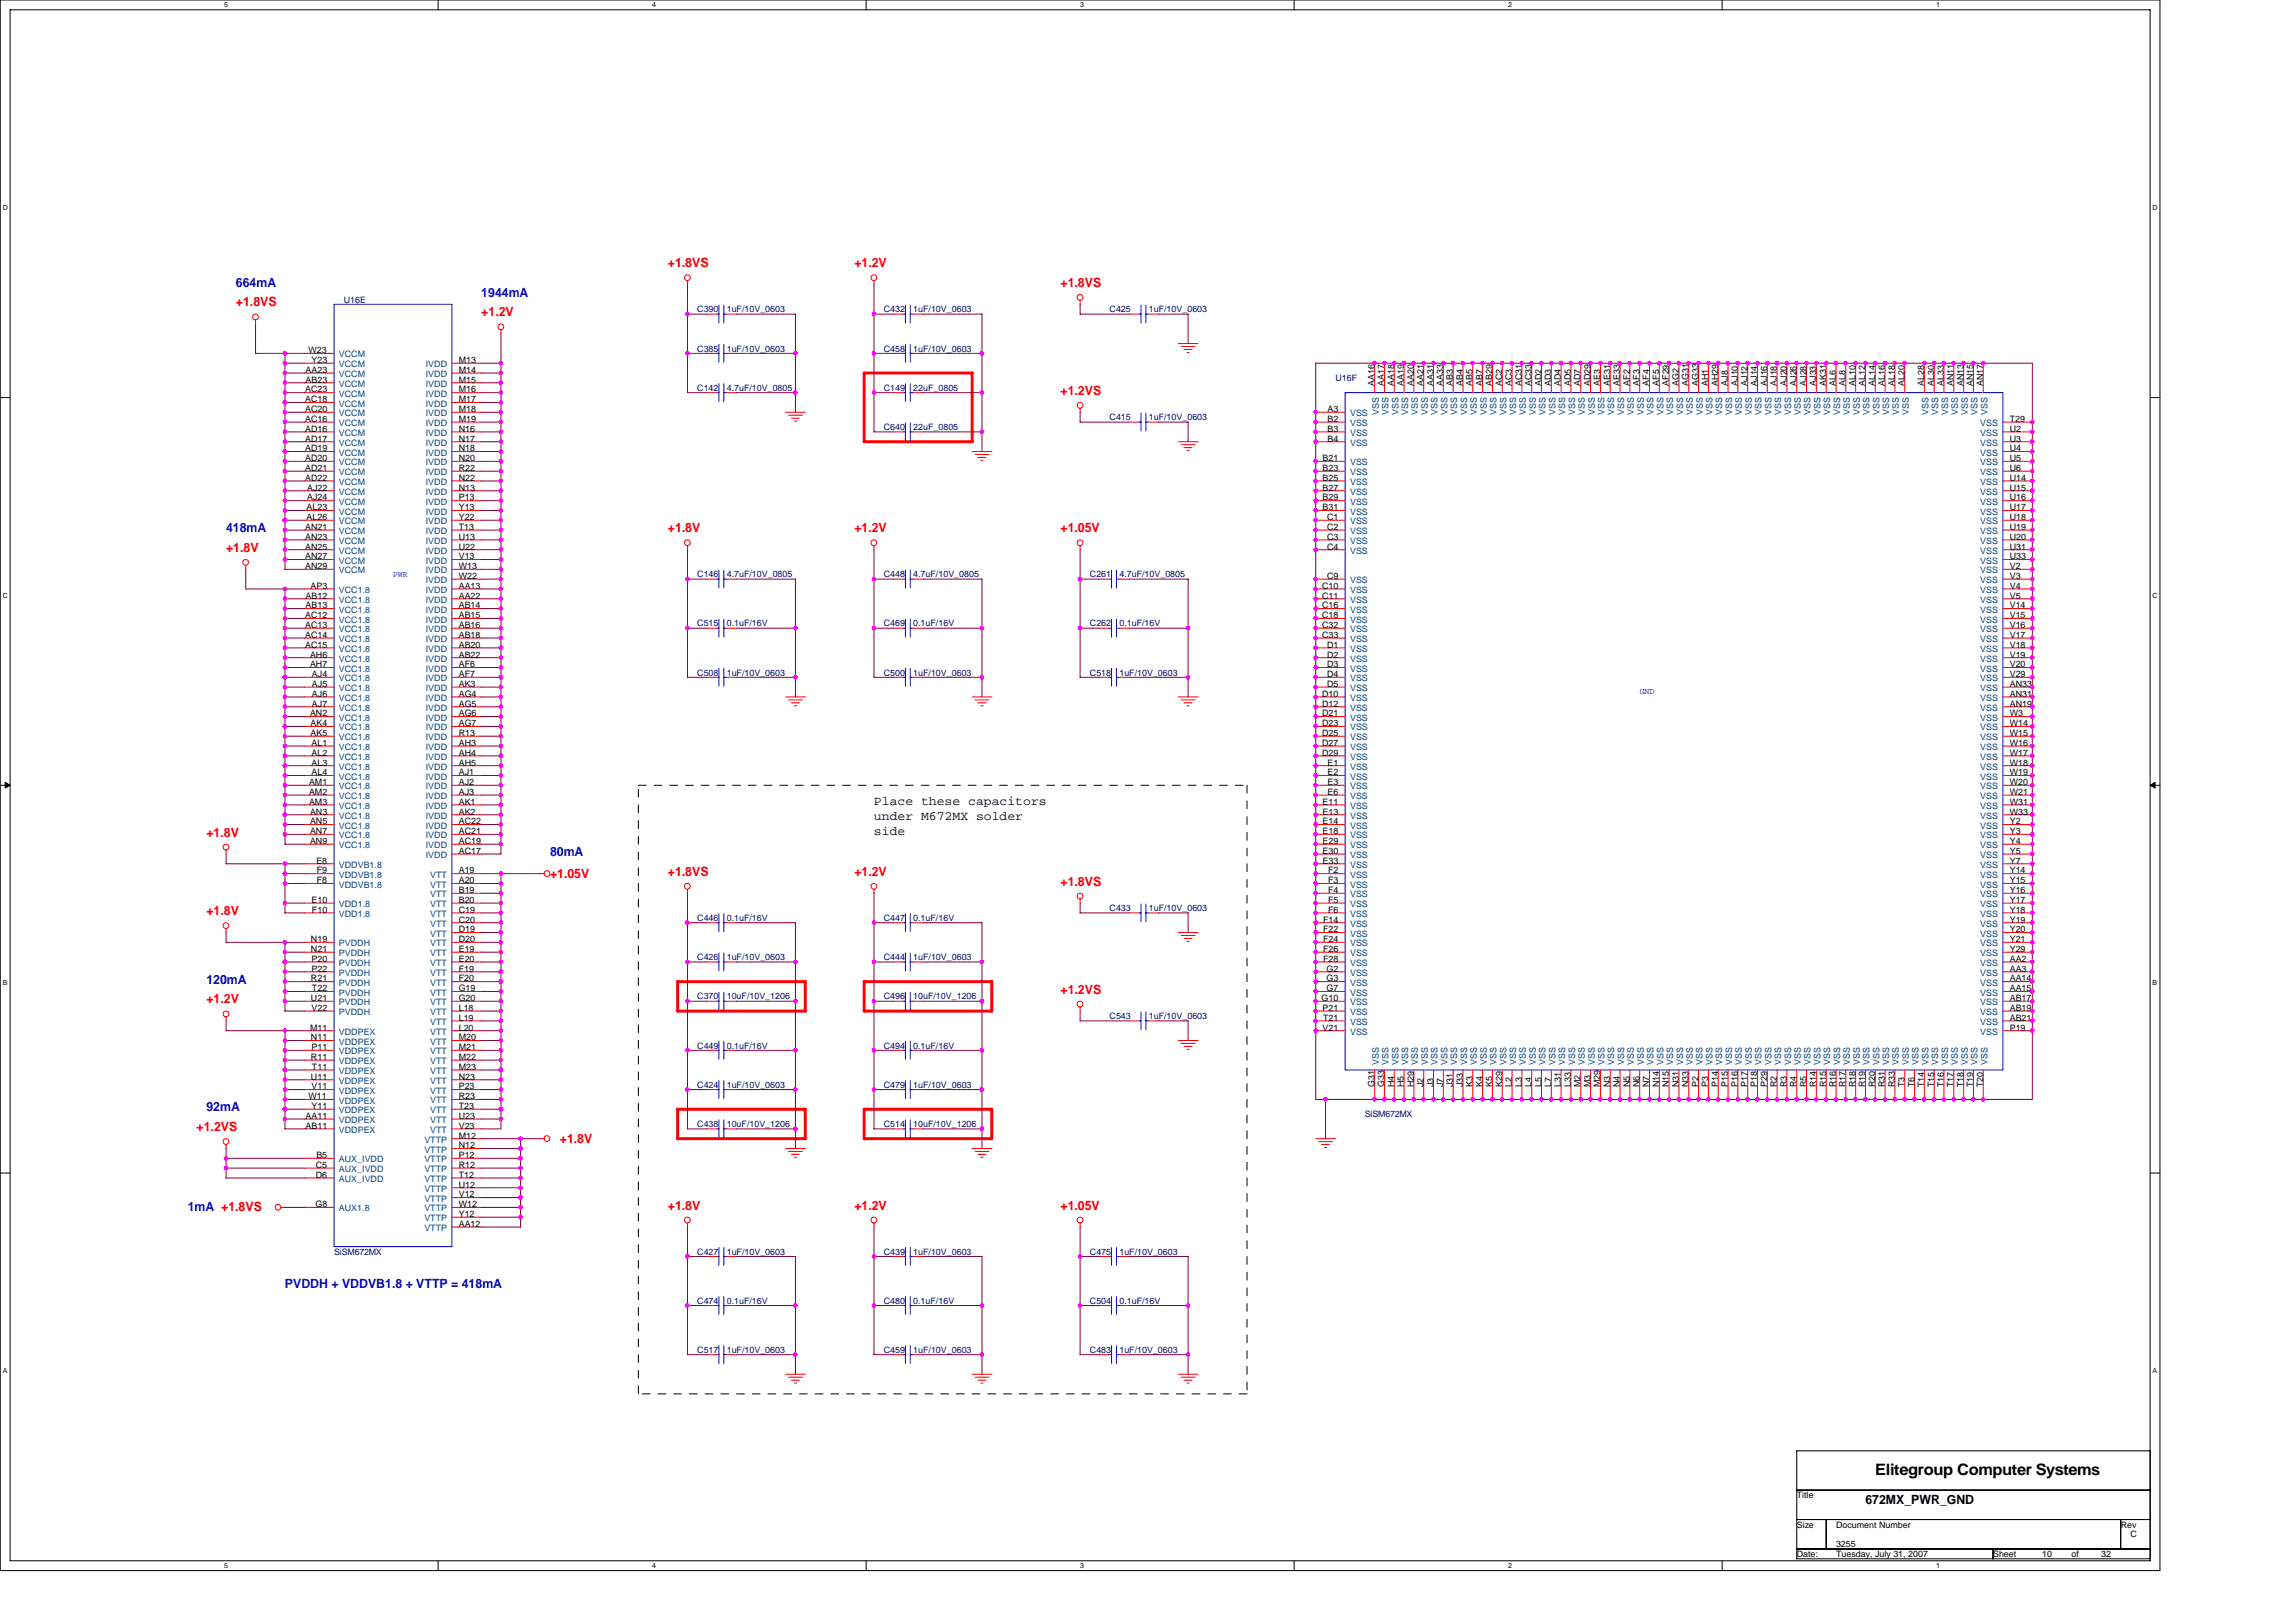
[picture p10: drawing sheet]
<svg xmlns="http://www.w3.org/2000/svg" width="297mm" height="210mm" viewBox="0 0 297 210" stroke-linecap="round" stroke-linejoin="round" font-family="sans-serif">
<defs><g id="words">
<text font-size="2" x="242.6" y="190.9">Elitegroup Computer Systems</text>
<g font-size="1.7" fill="#f00">
<text x="86.4" y="34.6">+1.8VS</text>
<text x="110.5" y="34.6">+1.2V</text>
<text x="30.5" y="39.6">+1.8VS</text>
<text x="62.3" y="40.9">+1.2V</text>
<text x="137.2" y="37.1">+1.8VS</text>
<text x="137.2" y="51.1">+1.2VS</text>
<text x="29.2" y="71.4">+1.8V</text>
<text x="86.4" y="68.9">+1.8V</text>
<text x="110.5" y="68.9">+1.2V</text>
<text x="137.2" y="68.9">+1.05V</text>
<text x="26.7" y="108.2">+1.8V</text>
<text x="71.2" y="113.6">+1.05V</text>
<text x="86.4" y="113.3">+1.8VS</text>
<text x="110.5" y="113.3">+1.2V</text>
<text x="26.7" y="118.4">+1.8V</text>
<text x="137.2" y="114.6">+1.8VS</text>
<text x="26.7" y="129.8">+1.2V</text>
<text x="137.2" y="128.5">+1.2VS</text>
<text x="25.4" y="146.3">+1.2VS</text>
<text x="72.4" y="147.8">+1.8V</text>
<text x="86.4" y="156.5">+1.8V</text>
<text x="110.5" y="156.5">+1.2V</text>
<text x="137.2" y="156.5">+1.05V</text>
</g>
<g font-size="1.7" fill="#00f">
<text x="30.5" y="37.1">664mA</text>
<text x="62.3" y="38.4">1944mA</text>
<text x="29.2" y="68.9">418mA</text>
<text x="71.2" y="110.8">80mA</text>
<text x="26.7" y="127.3">120mA</text>
<text x="26.7" y="143.8">92mA</text>
<text x="24.3" y="156.7">1mA +1.8VS</text>
<text x="36.9" y="166.6">PVDDH + VDDVB1.8 + VTTP = 418mA</text>
</g>
<g font-size="1.7">
<text x="113.1" y="104.2">Place these capacitors</text>
<text x="113.1" y="106.1">under M672MX solder</text>
<text x="113.1" y="108">side</text>
<text x="241.3" y="194.6">672MX_PWR_GND</text>
</g>
<g font-size="1.1" fill="#000080">
<text x="44.5" y="39.1">U16E</text>
<text x="90.2" y="40.4">C390</text>
<text x="94" y="40.4">1uF/10V_0603</text>
<text x="114.3" y="40.4">C432</text>
<text x="118.1" y="40.4">1uF/10V_0603</text>
<text x="143.5" y="40.4">C425</text>
<text x="148.6" y="40.4">1uF/10V_0603</text>
<text x="90.2" y="45.5">C385</text>
<text x="94" y="45.5">1uF/10V_0603</text>
<text x="114.3" y="45.5">C458</text>
<text x="118.1" y="45.5">1uF/10V_0603</text>
<text x="90.2" y="50.6">C142</text>
<text x="94" y="50.6">4.7uF/10V_0805</text>
<text x="114.3" y="50.6">C149</text>
<text x="118.1" y="50.6">22uF_0805</text>
<text x="172.8" y="49.3">U16F</text>
<text x="114.3" y="55.6">C640</text>
<text x="118.1" y="55.6">22uF_0805</text>
<text x="143.5" y="54.4">C415</text>
<text x="148.6" y="54.4">1uF/10V_0603</text>
<text x="90.2" y="74.7">C146</text>
<text x="94" y="74.7">4.7uF/10V_0805</text>
<text x="114.3" y="74.7">C448</text>
<text x="118.1" y="74.7">4.7uF/10V_0805</text>
<text x="141" y="74.7">C261</text>
<text x="144.8" y="74.7">4.7uF/10V_0805</text>
<text x="90.2" y="81">C515</text>
<text x="94" y="81">0.1uF/16V</text>
<text x="114.3" y="81">C469</text>
<text x="118.1" y="81">0.1uF/16V</text>
<text x="141" y="81">C262</text>
<text x="144.8" y="81">0.1uF/16V</text>
<text x="90.2" y="87.4">C508</text>
<text x="94" y="87.4">1uF/10V_0603</text>
<text x="114.3" y="87.4">C500</text>
<text x="118.1" y="87.4">1uF/10V_0603</text>
<text x="141" y="87.4">C518</text>
<text x="144.8" y="87.4">1uF/10V_0603</text>
<text x="90.2" y="119.1">C446</text>
<text x="94" y="119.1">0.1uF/16V</text>
<text x="114.3" y="119.1">C447</text>
<text x="118.1" y="119.1">0.1uF/16V</text>
<text x="143.5" y="117.9">C433</text>
<text x="148.6" y="117.9">1uF/10V_0603</text>
<text x="90.2" y="124.2">C426</text>
<text x="94" y="124.2">1uF/10V_0603</text>
<text x="114.3" y="124.2">C444</text>
<text x="118.1" y="124.2">1uF/10V_0603</text>
<text x="90.2" y="129.3">C370</text>
<text x="94" y="129.3">10uF/10V_1206</text>
<text x="114.3" y="129.3">C496</text>
<text x="118.1" y="129.3">10uF/10V_1206</text>
<text x="143.5" y="131.8">C543</text>
<text x="148.6" y="131.8">1uF/10V_0603</text>
<text x="90.2" y="135.7">C449</text>
<text x="94" y="135.7">0.1uF/16V</text>
<text x="114.3" y="135.7">C494</text>
<text x="118.1" y="135.7">0.1uF/16V</text>
<text x="90.2" y="140.7">C424</text>
<text x="94" y="140.7">1uF/10V_0603</text>
<text x="114.3" y="140.7">C479</text>
<text x="118.1" y="140.7">1uF/10V_0603</text>
<text x="90.2" y="145.8">C438</text>
<text x="94" y="145.8">10uF/10V_1206</text>
<text x="114.3" y="145.8">C514</text>
<text x="118.1" y="145.8">10uF/10V_1206</text>
<text x="176.6" y="144.5">SiSM672MX</text>
<text x="43.2" y="162.3">SiSM672MX</text>
<text x="90.2" y="162.3">C427</text>
<text x="94" y="162.3">1uF/10V_0603</text>
<text x="114.3" y="162.3">C439</text>
<text x="118.1" y="162.3">1uF/10V_0603</text>
<text x="141" y="162.3">C475</text>
<text x="144.8" y="162.3">1uF/10V_0603</text>
<text x="90.2" y="168.7">C474</text>
<text x="94" y="168.7">0.1uF/16V</text>
<text x="114.3" y="168.7">C480</text>
<text x="118.1" y="168.7">0.1uF/16V</text>
<text x="141" y="168.7">C504</text>
<text x="144.8" y="168.7">0.1uF/16V</text>
<text x="90.2" y="175">C517</text>
<text x="94" y="175">1uF/10V_0603</text>
<text x="114.3" y="175">C459</text>
<text x="118.1" y="175">1uF/10V_0603</text>
<text x="141" y="175">C483</text>
<text x="144.8" y="175">1uF/10V_0603</text>
</g>
<g font-size="1.1">
<text x="39.9" y="45.7">W23</text>
<text x="40.3" y="47">Y23</text>
<text x="59.3" y="47">M13</text>
<text x="39.5" y="50.8">AC23</text>
<text x="39.5" y="52">AC18</text>
<text x="39.5" y="53.3">AC20</text>
<text x="39.5" y="48.2">AA23</text>
<text x="39.5" y="49.5">AB23</text>
<text x="59.3" y="48.2">M14</text>
<text x="59.3" y="49.5">M15</text>
<text x="59.3" y="50.8">M16</text>
<text x="59.3" y="52">M17</text>
<text x="59.3" y="53.3">M18</text>
<text x="171.7" y="53.3">A3</text>
<text x="177.8" y="49.9" transform="rotate(-90 177.8 49.9)">AA16</text>
<text x="179.1" y="49.9" transform="rotate(-90 179.1 49.9)">AA17</text>
<text x="180.4" y="49.9" transform="rotate(-90 180.4 49.9)">AA18</text>
<text x="181.6" y="49.9" transform="rotate(-90 181.6 49.9)">AA19</text>
<text x="182.9" y="49.9" transform="rotate(-90 182.9 49.9)">AA20</text>
<text x="184.2" y="49.9" transform="rotate(-90 184.2 49.9)">AA21</text>
<text x="185.4" y="49.9" transform="rotate(-90 185.4 49.9)">AA31</text>
<text x="186.7" y="49.9" transform="rotate(-90 186.7 49.9)">AA33</text>
<text x="188" y="49.9" transform="rotate(-90 188 49.9)">AB3</text>
<text x="189.2" y="49.9" transform="rotate(-90 189.2 49.9)">AB4</text>
<text x="190.5" y="49.9" transform="rotate(-90 190.5 49.9)">AB5</text>
<text x="191.8" y="49.9" transform="rotate(-90 191.8 49.9)">AB7</text>
<text x="193.1" y="49.9" transform="rotate(-90 193.1 49.9)">AB29</text>
<text x="194.3" y="49.9" transform="rotate(-90 194.3 49.9)">AC2</text>
<text x="195.6" y="49.9" transform="rotate(-90 195.6 49.9)">AC3</text>
<text x="196.9" y="49.9" transform="rotate(-90 196.9 49.9)">AC31</text>
<text x="198.1" y="49.9" transform="rotate(-90 198.1 49.9)">AC33</text>
<text x="199.4" y="49.9" transform="rotate(-90 199.4 49.9)">AD2</text>
<text x="200.7" y="49.9" transform="rotate(-90 200.7 49.9)">AD3</text>
<text x="201.9" y="49.9" transform="rotate(-90 201.9 49.9)">AD4</text>
<text x="203.2" y="49.9" transform="rotate(-90 203.2 49.9)">AD5</text>
<text x="204.5" y="49.9" transform="rotate(-90 204.5 49.9)">AD7</text>
<text x="205.8" y="49.9" transform="rotate(-90 205.8 49.9)">AD29</text>
<text x="207" y="49.9" transform="rotate(-90 207 49.9)">AE3</text>
<text x="208.3" y="49.9" transform="rotate(-90 208.3 49.9)">AE31</text>
<text x="209.6" y="49.9" transform="rotate(-90 209.6 49.9)">AE33</text>
<text x="210.8" y="49.9" transform="rotate(-90 210.8 49.9)">AF2</text>
<text x="212.1" y="49.9" transform="rotate(-90 212.1 49.9)">AF3</text>
<text x="213.4" y="49.9" transform="rotate(-90 213.4 49.9)">AF4</text>
<text x="214.6" y="49.9" transform="rotate(-90 214.6 49.9)">AF5</text>
<text x="215.9" y="49.9" transform="rotate(-90 215.9 49.9)">AF29</text>
<text x="217.2" y="49.9" transform="rotate(-90 217.2 49.9)">AG2</text>
<text x="218.5" y="49.9" transform="rotate(-90 218.5 49.9)">AG31</text>
<text x="219.7" y="49.9" transform="rotate(-90 219.7 49.9)">AG33</text>
<text x="221" y="49.9" transform="rotate(-90 221 49.9)">AH1</text>
<text x="222.3" y="49.9" transform="rotate(-90 222.3 49.9)">AH29</text>
<text x="223.5" y="49.9" transform="rotate(-90 223.5 49.9)">AJ8</text>
<text x="224.8" y="49.9" transform="rotate(-90 224.8 49.9)">AJ10</text>
<text x="226.1" y="49.9" transform="rotate(-90 226.1 49.9)">AJ12</text>
<text x="227.3" y="49.9" transform="rotate(-90 227.3 49.9)">AJ14</text>
<text x="228.6" y="49.9" transform="rotate(-90 228.6 49.9)">AJ16</text>
<text x="229.9" y="49.9" transform="rotate(-90 229.9 49.9)">AJ18</text>
<text x="231.2" y="49.9" transform="rotate(-90 231.2 49.9)">AJ20</text>
<text x="232.4" y="49.9" transform="rotate(-90 232.4 49.9)">AJ26</text>
<text x="233.7" y="49.9" transform="rotate(-90 233.7 49.9)">AJ28</text>
<text x="235" y="49.9" transform="rotate(-90 235 49.9)">AJ33</text>
<text x="236.2" y="49.9" transform="rotate(-90 236.2 49.9)">AK31</text>
<text x="237.5" y="49.9" transform="rotate(-90 237.5 49.9)">AL6</text>
<text x="238.8" y="49.9" transform="rotate(-90 238.8 49.9)">AL8</text>
<text x="240" y="49.9" transform="rotate(-90 240 49.9)">AL10</text>
<text x="241.3" y="49.9" transform="rotate(-90 241.3 49.9)">AL12</text>
<text x="242.6" y="49.9" transform="rotate(-90 242.6 49.9)">AL14</text>
<text x="243.9" y="49.9" transform="rotate(-90 243.9 49.9)">AL16</text>
<text x="245.1" y="49.9" transform="rotate(-90 245.1 49.9)">AL18</text>
<text x="246.4" y="49.9" transform="rotate(-90 246.4 49.9)">AL20</text>
<text x="248.9" y="49.9" transform="rotate(-90 248.9 49.9)">AL28</text>
<text x="250.2" y="49.9" transform="rotate(-90 250.2 49.9)">AL30</text>
<text x="251.5" y="49.9" transform="rotate(-90 251.5 49.9)">AL33</text>
<text x="252.7" y="49.9" transform="rotate(-90 252.7 49.9)">AN11</text>
<text x="254" y="49.9" transform="rotate(-90 254 49.9)">AN13</text>
<text x="255.3" y="49.9" transform="rotate(-90 255.3 49.9)">AN15</text>
<text x="256.6" y="49.9" transform="rotate(-90 256.6 49.9)">AN17</text>
<text x="39.5" y="54.6">AC16</text>
<text x="39.5" y="55.9">AD16</text>
<text x="39.5" y="57.1">AD17</text>
<text x="39.5" y="58.4">AD19</text>
<text x="39.5" y="59.7">AD20</text>
<text x="59.3" y="54.6">M19</text>
<text x="59.3" y="55.9">N16</text>
<text x="59.3" y="57.1">N17</text>
<text x="59.3" y="58.4">N18</text>
<text x="59.3" y="59.7">N20</text>
<text x="171.1" y="59.7">B21</text>
<text x="171.7" y="54.6">B2</text>
<text x="171.7" y="55.9">B3</text>
<text x="171.7" y="57.1">B4</text>
<text x="260" y="54.6">T29</text>
<text x="260" y="55.9">U2</text>
<text x="260" y="57.1">U3</text>
<text x="260" y="58.4">U4</text>
<text x="260" y="59.7">U5</text>
<text x="39.5" y="60.9">AD21</text>
<text x="39.5" y="62.2">AD22</text>
<text x="39.7" y="63.5">AJ22</text>
<text x="39.7" y="64.7">AJ24</text>
<text x="59.3" y="60.9">R22</text>
<text x="59.3" y="62.2">N22</text>
<text x="59.3" y="63.5">N13</text>
<text x="59.3" y="64.7">P13</text>
<text x="171.1" y="60.9">B23</text>
<text x="171.1" y="62.2">B25</text>
<text x="171.1" y="63.5">B27</text>
<text x="171.1" y="64.7">B29</text>
<text x="260" y="60.9">U6</text>
<text x="260" y="62.2">U14</text>
<text x="260" y="63.5">U15</text>
<text x="260" y="64.7">U16</text>
<text x="39.5" y="68.6">AN21</text>
<text x="39.5" y="69.8">AN23</text>
<text x="39.5" y="71.1">AN25</text>
<text x="39.7" y="66">AL23</text>
<text x="39.7" y="67.3">AL26</text>
<text x="59.3" y="66">Y13</text>
<text x="59.3" y="67.3">Y22</text>
<text x="59.3" y="68.6">T13</text>
<text x="59.3" y="69.8">U13</text>
<text x="59.3" y="71.1">U22</text>
<text x="171.1" y="66">B31</text>
<text x="171.7" y="67.3">C1</text>
<text x="171.7" y="68.6">C2</text>
<text x="171.7" y="69.8">C3</text>
<text x="171.7" y="71.1">C4</text>
<text x="260" y="66">U17</text>
<text x="260" y="67.3">U18</text>
<text x="260" y="68.6">U19</text>
<text x="260" y="69.8">U20</text>
<text x="260" y="71.1">U31</text>
<text x="39.5" y="72.4">AN27</text>
<text x="39.5" y="73.6">AN29</text>
<text x="39.5" y="77.4">AB12</text>
<text x="40.2" y="76.2">AP3</text>
<text x="59.3" y="76.2">AA13</text>
<text x="59.3" y="77.4">AA22</text>
<text x="59.3" y="72.4">V13</text>
<text x="59.3" y="73.6">W13</text>
<text x="59.3" y="74.9">W22</text>
<text x="171" y="76.2">C10</text>
<text x="171" y="77.4">C11</text>
<text x="171.7" y="74.9">C9</text>
<text x="260" y="72.4">U33</text>
<text x="260" y="73.6">V2</text>
<text x="260" y="74.9">V3</text>
<text x="260" y="76.2">V4</text>
<text x="260" y="77.4">V5</text>
<text x="39.5" y="80">AC12</text>
<text x="39.5" y="81.3">AC13</text>
<text x="39.5" y="82.5">AC14</text>
<text x="39.5" y="83.8">AC15</text>
<text x="39.5" y="78.7">AB13</text>
<text x="59.3" y="82.5">AB18</text>
<text x="59.3" y="83.8">AB20</text>
<text x="59.3" y="78.7">AB14</text>
<text x="59.3" y="80">AB15</text>
<text x="59.3" y="81.3">AB16</text>
<text x="171" y="78.7">C16</text>
<text x="171" y="80">C18</text>
<text x="171" y="81.3">C32</text>
<text x="171" y="82.5">C33</text>
<text x="171.7" y="83.8">D1</text>
<text x="260" y="78.7">V14</text>
<text x="260" y="80">V15</text>
<text x="260" y="81.3">V16</text>
<text x="260" y="82.5">V17</text>
<text x="260" y="83.8">V18</text>
<text x="40.1" y="85.1">AH6</text>
<text x="40.1" y="86.3">AH7</text>
<text x="40.4" y="87.6">AJ4</text>
<text x="40.4" y="88.9">AJ5</text>
<text x="59.3" y="85.1">AB22</text>
<text x="59.3" y="86.3">AF6</text>
<text x="59.3" y="87.6">AF7</text>
<text x="59.3" y="88.9">AK3</text>
<text x="171.7" y="85.1">D2</text>
<text x="171.7" y="86.3">D3</text>
<text x="171.7" y="87.6">D4</text>
<text x="171.7" y="88.9">D5</text>
<text x="260" y="85.1">V19</text>
<text x="260" y="86.3">V20</text>
<text x="260" y="87.6">V29</text>
<text x="260" y="88.9">AN33</text>
<text x="40.1" y="92.7">AN2</text>
<text x="40.2" y="94">AK4</text>
<text x="40.2" y="95.2">AK5</text>
<text x="40.4" y="90.1">AJ6</text>
<text x="40.4" y="91.4">AJ7</text>
<text x="59.3" y="90.1">AG4</text>
<text x="59.3" y="91.4">AG5</text>
<text x="59.3" y="92.7">AG6</text>
<text x="59.3" y="94">AG7</text>
<text x="59.3" y="95.2">R13</text>
<text x="171" y="90.1">D10</text>
<text x="171" y="91.4">D12</text>
<text x="171" y="92.7">D21</text>
<text x="171" y="94">D23</text>
<text x="171" y="95.2">D25</text>
<text x="260" y="90.1">AN31</text>
<text x="260" y="91.4">AN19</text>
<text x="260" y="92.7">W3</text>
<text x="260" y="94">W14</text>
<text x="260" y="95.2">W15</text>
<text x="40" y="101.6">AM1</text>
<text x="40.3" y="96.5">AL1</text>
<text x="40.3" y="97.8">AL2</text>
<text x="40.3" y="99">AL3</text>
<text x="40.3" y="100.3">AL4</text>
<text x="59.3" y="96.5">AH3</text>
<text x="59.3" y="97.8">AH4</text>
<text x="59.3" y="99">AH5</text>
<text x="59.3" y="100.3">AJ1</text>
<text x="59.3" y="101.6">AJ2</text>
<text x="171" y="96.5">D27</text>
<text x="171" y="97.8">D29</text>
<text x="171.7" y="99">E1</text>
<text x="171.7" y="100.3">E2</text>
<text x="171.7" y="101.6">E3</text>
<text x="260" y="96.5">W16</text>
<text x="260" y="97.8">W17</text>
<text x="260" y="99">W18</text>
<text x="260" y="100.3">W19</text>
<text x="260" y="101.6">W20</text>
<text x="40" y="102.8">AM2</text>
<text x="40" y="104.1">AM3</text>
<text x="40.1" y="105.4">AN3</text>
<text x="40.1" y="106.7">AN5</text>
<text x="40.1" y="107.9">AN7</text>
<text x="59.3" y="102.8">AJ3</text>
<text x="59.3" y="104.1">AK1</text>
<text x="59.3" y="105.4">AK2</text>
<text x="59.3" y="106.7">AC22</text>
<text x="59.3" y="107.9">AC21</text>
<text x="171.1" y="104.1">E11</text>
<text x="171.1" y="105.4">E13</text>
<text x="171.1" y="106.7">E14</text>
<text x="171.1" y="107.9">E18</text>
<text x="171.7" y="102.8">E6</text>
<text x="260" y="102.8">W21</text>
<text x="260" y="104.1">W31</text>
<text x="260" y="105.4">W33</text>
<text x="260" y="106.7">Y2</text>
<text x="260" y="107.9">Y3</text>
<text x="40.1" y="109.2">AN9</text>
<text x="40.9" y="111.7">E8</text>
<text x="41" y="113">F9</text>
<text x="59.3" y="109.2">AC19</text>
<text x="59.3" y="110.5">AC17</text>
<text x="59.3" y="113">A19</text>
<text x="171.1" y="109.2">E29</text>
<text x="171.1" y="110.5">E30</text>
<text x="171.1" y="111.7">E33</text>
<text x="171.8" y="113">F2</text>
<text x="260" y="109.2">Y4</text>
<text x="260" y="110.5">Y5</text>
<text x="260" y="111.7">Y7</text>
<text x="260" y="113">Y14</text>
<text x="40.3" y="116.8">E10</text>
<text x="40.4" y="118.1">F10</text>
<text x="41" y="114.3">F8</text>
<text x="59.3" y="114.3">A20</text>
<text x="59.3" y="115.5">B19</text>
<text x="59.3" y="116.8">B20</text>
<text x="59.3" y="118.1">C19</text>
<text x="59.3" y="119.4">C20</text>
<text x="171.2" y="119.4">F14</text>
<text x="171.8" y="114.3">F3</text>
<text x="171.8" y="115.5">F4</text>
<text x="171.8" y="116.8">F5</text>
<text x="171.8" y="118.1">F6</text>
<text x="260" y="114.3">Y15</text>
<text x="260" y="115.5">Y16</text>
<text x="260" y="116.8">Y17</text>
<text x="260" y="118.1">Y18</text>
<text x="260" y="119.4">Y19</text>
<text x="40.2" y="121.9">N19</text>
<text x="40.2" y="123.2">N21</text>
<text x="40.3" y="124.4">P20</text>
<text x="40.3" y="125.7">P22</text>
<text x="59.3" y="120.6">D19</text>
<text x="59.3" y="121.9">D20</text>
<text x="59.3" y="123.2">E19</text>
<text x="59.3" y="124.4">E20</text>
<text x="59.3" y="125.7">F19</text>
<text x="171.2" y="120.6">F22</text>
<text x="171.2" y="121.9">F24</text>
<text x="171.2" y="123.2">F26</text>
<text x="171.2" y="124.4">F28</text>
<text x="171.6" y="125.7">G2</text>
<text x="260" y="120.6">Y20</text>
<text x="260" y="121.9">Y21</text>
<text x="260" y="123.2">Y29</text>
<text x="260" y="124.4">AA2</text>
<text x="260" y="125.7">AA3</text>
<text x="40.2" y="127">R21</text>
<text x="40.2" y="129.5">U21</text>
<text x="40.3" y="130.8">V22</text>
<text x="40.4" y="128.2">T22</text>
<text x="59.3" y="127">F20</text>
<text x="59.3" y="128.2">G19</text>
<text x="59.3" y="129.5">G20</text>
<text x="59.3" y="130.8">L18</text>
<text x="171" y="129.5">G10</text>
<text x="171.1" y="130.8">P21</text>
<text x="171.6" y="127">G3</text>
<text x="171.6" y="128.2">G7</text>
<text x="260" y="127">AA14</text>
<text x="260" y="128.2">AA15</text>
<text x="260" y="129.5">AB17</text>
<text x="260" y="130.8">AB19</text>
<text x="40.1" y="133.3">M11</text>
<text x="40.2" y="134.6">N11</text>
<text x="40.2" y="137.1">R11</text>
<text x="40.3" y="135.9">P11</text>
<text x="59.3" y="132.1">L19</text>
<text x="59.3" y="133.3">L20</text>
<text x="59.3" y="134.6">M20</text>
<text x="59.3" y="135.9">M21</text>
<text x="59.3" y="137.1">M22</text>
<text x="171.1" y="133.3">V21</text>
<text x="171.2" y="132.1">T21</text>
<text x="260" y="132.1">AB21</text>
<text x="260" y="133.3">P19</text>
<text x="39.9" y="142.2">W11</text>
<text x="40.2" y="139.7">U11</text>
<text x="40.3" y="140.9">V11</text>
<text x="40.3" y="143.5">Y11</text>
<text x="40.4" y="138.4">T11</text>
<text x="59.3" y="138.4">M23</text>
<text x="59.3" y="139.7">N23</text>
<text x="59.3" y="140.9">P23</text>
<text x="59.3" y="142.2">R23</text>
<text x="59.3" y="143.5">T23</text>
<text x="177.8" y="140.7" transform="rotate(-90 177.8 140.7)">G31</text>
<text x="179.1" y="140.7" transform="rotate(-90 179.1 140.7)">G33</text>
<text x="180.4" y="140.7" transform="rotate(-90 180.4 140.7)">H4</text>
<text x="181.6" y="140.7" transform="rotate(-90 181.6 140.7)">H5</text>
<text x="182.9" y="140.7" transform="rotate(-90 182.9 140.7)">H29</text>
<text x="184.2" y="140.7" transform="rotate(-90 184.2 140.7)">J2</text>
<text x="185.4" y="140.7" transform="rotate(-90 185.4 140.7)">J3</text>
<text x="186.7" y="140.7" transform="rotate(-90 186.7 140.7)">J7</text>
<text x="188" y="140.7" transform="rotate(-90 188 140.7)">J31</text>
<text x="189.2" y="140.7" transform="rotate(-90 189.2 140.7)">J33</text>
<text x="190.5" y="140.7" transform="rotate(-90 190.5 140.7)">K3</text>
<text x="191.8" y="140.7" transform="rotate(-90 191.8 140.7)">K4</text>
<text x="193.1" y="140.7" transform="rotate(-90 193.1 140.7)">K5</text>
<text x="194.3" y="140.7" transform="rotate(-90 194.3 140.7)">K29</text>
<text x="195.6" y="140.7" transform="rotate(-90 195.6 140.7)">L2</text>
<text x="196.9" y="140.7" transform="rotate(-90 196.9 140.7)">L3</text>
<text x="198.1" y="140.7" transform="rotate(-90 198.1 140.7)">L4</text>
<text x="199.4" y="140.7" transform="rotate(-90 199.4 140.7)">L5</text>
<text x="200.7" y="140.7" transform="rotate(-90 200.7 140.7)">L7</text>
<text x="201.9" y="140.7" transform="rotate(-90 201.9 140.7)">L31</text>
<text x="203.2" y="140.7" transform="rotate(-90 203.2 140.7)">L33</text>
<text x="204.5" y="140.7" transform="rotate(-90 204.5 140.7)">M2</text>
<text x="205.8" y="140.7" transform="rotate(-90 205.8 140.7)">M3</text>
<text x="207" y="140.7" transform="rotate(-90 207 140.7)">M29</text>
<text x="208.3" y="140.7" transform="rotate(-90 208.3 140.7)">N3</text>
<text x="209.6" y="140.7" transform="rotate(-90 209.6 140.7)">N4</text>
<text x="210.8" y="140.7" transform="rotate(-90 210.8 140.7)">N5</text>
<text x="212.1" y="140.7" transform="rotate(-90 212.1 140.7)">N6</text>
<text x="213.4" y="140.7" transform="rotate(-90 213.4 140.7)">N7</text>
<text x="214.6" y="140.7" transform="rotate(-90 214.6 140.7)">N14</text>
<text x="215.9" y="140.7" transform="rotate(-90 215.9 140.7)">N15</text>
<text x="217.2" y="140.7" transform="rotate(-90 217.2 140.7)">N31</text>
<text x="218.5" y="140.7" transform="rotate(-90 218.5 140.7)">N33</text>
<text x="219.7" y="140.7" transform="rotate(-90 219.7 140.7)">P2</text>
<text x="221" y="140.7" transform="rotate(-90 221 140.7)">P3</text>
<text x="222.3" y="140.7" transform="rotate(-90 222.3 140.7)">P14</text>
<text x="223.5" y="140.7" transform="rotate(-90 223.5 140.7)">P15</text>
<text x="224.8" y="140.7" transform="rotate(-90 224.8 140.7)">P16</text>
<text x="226.1" y="140.7" transform="rotate(-90 226.1 140.7)">P17</text>
<text x="227.3" y="140.7" transform="rotate(-90 227.3 140.7)">P18</text>
<text x="228.6" y="140.7" transform="rotate(-90 228.6 140.7)">P29</text>
<text x="229.9" y="140.7" transform="rotate(-90 229.9 140.7)">R2</text>
<text x="231.2" y="140.7" transform="rotate(-90 231.2 140.7)">R3</text>
<text x="232.4" y="140.7" transform="rotate(-90 232.4 140.7)">R4</text>
<text x="233.7" y="140.7" transform="rotate(-90 233.7 140.7)">R5</text>
<text x="235" y="140.7" transform="rotate(-90 235 140.7)">R14</text>
<text x="236.2" y="140.7" transform="rotate(-90 236.2 140.7)">R15</text>
<text x="237.5" y="140.7" transform="rotate(-90 237.5 140.7)">R16</text>
<text x="238.8" y="140.7" transform="rotate(-90 238.8 140.7)">R17</text>
<text x="240" y="140.7" transform="rotate(-90 240 140.7)">R18</text>
<text x="241.3" y="140.7" transform="rotate(-90 241.3 140.7)">R19</text>
<text x="242.6" y="140.7" transform="rotate(-90 242.6 140.7)">R20</text>
<text x="243.9" y="140.7" transform="rotate(-90 243.9 140.7)">R31</text>
<text x="245.1" y="140.7" transform="rotate(-90 245.1 140.7)">R33</text>
<text x="246.4" y="140.7" transform="rotate(-90 246.4 140.7)">T3</text>
<text x="247.7" y="140.7" transform="rotate(-90 247.7 140.7)">T6</text>
<text x="248.9" y="140.7" transform="rotate(-90 248.9 140.7)">T14</text>
<text x="250.2" y="140.7" transform="rotate(-90 250.2 140.7)">T15</text>
<text x="251.5" y="140.7" transform="rotate(-90 251.5 140.7)">T16</text>
<text x="252.7" y="140.7" transform="rotate(-90 252.7 140.7)">T17</text>
<text x="254" y="140.7" transform="rotate(-90 254 140.7)">T18</text>
<text x="255.3" y="140.7" transform="rotate(-90 255.3 140.7)">T19</text>
<text x="256.6" y="140.7" transform="rotate(-90 256.6 140.7)">T20</text>
<text x="39.5" y="144.8">AA11</text>
<text x="39.5" y="146">AB11</text>
<text x="40.9" y="149.8">B5</text>
<text x="59.3" y="144.8">U23</text>
<text x="59.3" y="146">V23</text>
<text x="59.3" y="147.3">M12</text>
<text x="59.3" y="148.6">N12</text>
<text x="59.3" y="149.8">P12</text>
<text x="40.9" y="152.4">D6</text>
<text x="40.9" y="151.1">C5</text>
<text x="59.3" y="151.1">R12</text>
<text x="59.3" y="152.4">T12</text>
<text x="59.3" y="153.6">U12</text>
<text x="59.3" y="154.9">V12</text>
<text x="40.8" y="156.2">G8</text>
<text x="59.3" y="156.2">W12</text>
<text x="59.3" y="157.5">Y12</text>
<text x="59.3" y="158.7">AA12</text>
<text x="232.4" y="193.8">Title</text>
<text x="232.4" y="197.6">Size</text>
<text x="237.5" y="197.6">Document Number</text>
<text x="274.4" y="197.6">Rev</text>
<text x="232.4" y="201.4">Date:</text>
<text x="237.5" y="201.4">Tuesday, July 31, 2007</text>
<text x="237.5" y="200.2">3255</text>
<text x="257.8" y="201.4">Sheet</text>
<text x="264.2" y="201.4">10</text>
<text x="268" y="201.4">of</text>
<text x="271.8" y="201.4">32</text>
<text x="275.6" y="198.9">C</text>
</g>
<g font-size="1.1" fill="#004080">
<text x="43.9" y="46.2">VCCM</text>
<text x="43.9" y="47.5">VCCM</text>
<text x="55.1" y="47.5">IVDD</text>
<text x="43.9" y="48.8">VCCM</text>
<text x="43.9" y="50.1">VCCM</text>
<text x="43.9" y="51.3">VCCM</text>
<text x="43.9" y="52.6">VCCM</text>
<text x="43.9" y="53.9">VCCM</text>
<text x="55.1" y="48.8">IVDD</text>
<text x="55.1" y="50.1">IVDD</text>
<text x="55.1" y="51.3">IVDD</text>
<text x="55.1" y="52.6">IVDD</text>
<text x="55.1" y="53.9">IVDD</text>
<text x="174.7" y="53.9">VSS</text>
<text x="178.4" y="53.7" transform="rotate(-90 178.4 53.7)">VSS</text>
<text x="179.6" y="53.7" transform="rotate(-90 179.6 53.7)">VSS</text>
<text x="180.9" y="53.7" transform="rotate(-90 180.9 53.7)">VSS</text>
<text x="182.2" y="53.7" transform="rotate(-90 182.2 53.7)">VSS</text>
<text x="183.4" y="53.7" transform="rotate(-90 183.4 53.7)">VSS</text>
<text x="184.7" y="53.7" transform="rotate(-90 184.7 53.7)">VSS</text>
<text x="186" y="53.7" transform="rotate(-90 186 53.7)">VSS</text>
<text x="187.3" y="53.7" transform="rotate(-90 187.3 53.7)">VSS</text>
<text x="188.5" y="53.7" transform="rotate(-90 188.5 53.7)">VSS</text>
<text x="189.8" y="53.7" transform="rotate(-90 189.8 53.7)">VSS</text>
<text x="191.1" y="53.7" transform="rotate(-90 191.1 53.7)">VSS</text>
<text x="192.3" y="53.7" transform="rotate(-90 192.3 53.7)">VSS</text>
<text x="193.6" y="53.7" transform="rotate(-90 193.6 53.7)">VSS</text>
<text x="194.9" y="53.7" transform="rotate(-90 194.9 53.7)">VSS</text>
<text x="196.1" y="53.7" transform="rotate(-90 196.1 53.7)">VSS</text>
<text x="197.4" y="53.7" transform="rotate(-90 197.4 53.7)">VSS</text>
<text x="198.7" y="53.7" transform="rotate(-90 198.7 53.7)">VSS</text>
<text x="200" y="53.7" transform="rotate(-90 200 53.7)">VSS</text>
<text x="201.2" y="53.7" transform="rotate(-90 201.2 53.7)">VSS</text>
<text x="202.5" y="53.7" transform="rotate(-90 202.5 53.7)">VSS</text>
<text x="203.8" y="53.7" transform="rotate(-90 203.8 53.7)">VSS</text>
<text x="205" y="53.7" transform="rotate(-90 205 53.7)">VSS</text>
<text x="206.3" y="53.7" transform="rotate(-90 206.3 53.7)">VSS</text>
<text x="207.6" y="53.7" transform="rotate(-90 207.6 53.7)">VSS</text>
<text x="208.8" y="53.7" transform="rotate(-90 208.8 53.7)">VSS</text>
<text x="210.1" y="53.7" transform="rotate(-90 210.1 53.7)">VSS</text>
<text x="211.4" y="53.7" transform="rotate(-90 211.4 53.7)">VSS</text>
<text x="212.7" y="53.7" transform="rotate(-90 212.7 53.7)">VSS</text>
<text x="213.9" y="53.7" transform="rotate(-90 213.9 53.7)">VSS</text>
<text x="215.2" y="53.7" transform="rotate(-90 215.2 53.7)">VSS</text>
<text x="216.5" y="53.7" transform="rotate(-90 216.5 53.7)">VSS</text>
<text x="217.7" y="53.7" transform="rotate(-90 217.7 53.7)">VSS</text>
<text x="219" y="53.7" transform="rotate(-90 219 53.7)">VSS</text>
<text x="220.3" y="53.7" transform="rotate(-90 220.3 53.7)">VSS</text>
<text x="221.5" y="53.7" transform="rotate(-90 221.5 53.7)">VSS</text>
<text x="222.8" y="53.7" transform="rotate(-90 222.8 53.7)">VSS</text>
<text x="224.1" y="53.7" transform="rotate(-90 224.1 53.7)">VSS</text>
<text x="225.4" y="53.7" transform="rotate(-90 225.4 53.7)">VSS</text>
<text x="226.6" y="53.7" transform="rotate(-90 226.6 53.7)">VSS</text>
<text x="227.9" y="53.7" transform="rotate(-90 227.9 53.7)">VSS</text>
<text x="229.2" y="53.7" transform="rotate(-90 229.2 53.7)">VSS</text>
<text x="230.4" y="53.7" transform="rotate(-90 230.4 53.7)">VSS</text>
<text x="231.7" y="53.7" transform="rotate(-90 231.7 53.7)">VSS</text>
<text x="233" y="53.7" transform="rotate(-90 233 53.7)">VSS</text>
<text x="234.2" y="53.7" transform="rotate(-90 234.2 53.7)">VSS</text>
<text x="235.5" y="53.7" transform="rotate(-90 235.5 53.7)">VSS</text>
<text x="236.8" y="53.7" transform="rotate(-90 236.8 53.7)">VSS</text>
<text x="238.1" y="53.7" transform="rotate(-90 238.1 53.7)">VSS</text>
<text x="239.3" y="53.7" transform="rotate(-90 239.3 53.7)">VSS</text>
<text x="240.6" y="53.7" transform="rotate(-90 240.6 53.7)">VSS</text>
<text x="241.9" y="53.7" transform="rotate(-90 241.9 53.7)">VSS</text>
<text x="243.1" y="53.7" transform="rotate(-90 243.1 53.7)">VSS</text>
<text x="244.4" y="53.7" transform="rotate(-90 244.4 53.7)">VSS</text>
<text x="245.7" y="53.7" transform="rotate(-90 245.7 53.7)">VSS</text>
<text x="246.9" y="53.7" transform="rotate(-90 246.9 53.7)">VSS</text>
<text x="249.5" y="53.7" transform="rotate(-90 249.5 53.7)">VSS</text>
<text x="250.8" y="53.7" transform="rotate(-90 250.8 53.7)">VSS</text>
<text x="252" y="53.7" transform="rotate(-90 252 53.7)">VSS</text>
<text x="253.3" y="53.7" transform="rotate(-90 253.3 53.7)">VSS</text>
<text x="254.6" y="53.7" transform="rotate(-90 254.6 53.7)">VSS</text>
<text x="255.8" y="53.7" transform="rotate(-90 255.8 53.7)">VSS</text>
<text x="257.1" y="53.7" transform="rotate(-90 257.1 53.7)">VSS</text>
<text x="43.9" y="55.1">VCCM</text>
<text x="43.9" y="56.4">VCCM</text>
<text x="43.9" y="57.7">VCCM</text>
<text x="43.9" y="58.9">VCCM</text>
<text x="55.1" y="55.1">IVDD</text>
<text x="55.1" y="56.4">IVDD</text>
<text x="55.1" y="57.7">IVDD</text>
<text x="55.1" y="58.9">IVDD</text>
<text x="174.7" y="55.1">VSS</text>
<text x="174.7" y="56.4">VSS</text>
<text x="174.7" y="57.7">VSS</text>
<text x="256.2" y="55.1">VSS</text>
<text x="256.2" y="56.4">VSS</text>
<text x="256.2" y="57.7">VSS</text>
<text x="256.2" y="58.9">VSS</text>
<text x="43.9" y="60.2">VCCM</text>
<text x="43.9" y="61.5">VCCM</text>
<text x="43.9" y="62.8">VCCM</text>
<text x="43.9" y="64">VCCM</text>
<text x="43.9" y="65.3">VCCM</text>
<text x="55.1" y="60.2">IVDD</text>
<text x="55.1" y="61.5">IVDD</text>
<text x="55.1" y="62.8">IVDD</text>
<text x="55.1" y="64">IVDD</text>
<text x="55.1" y="65.3">IVDD</text>
<text x="174.7" y="60.2">VSS</text>
<text x="174.7" y="61.5">VSS</text>
<text x="174.7" y="62.8">VSS</text>
<text x="174.7" y="64">VSS</text>
<text x="174.7" y="65.3">VSS</text>
<text x="256.2" y="60.2">VSS</text>
<text x="256.2" y="61.5">VSS</text>
<text x="256.2" y="62.8">VSS</text>
<text x="256.2" y="64">VSS</text>
<text x="256.2" y="65.3">VSS</text>
<text x="43.9" y="66.6">VCCM</text>
<text x="43.9" y="69.1">VCCM</text>
<text x="43.9" y="70.4">VCCM</text>
<text x="43.9" y="71.6">VCCM</text>
<text x="43.9" y="67.8">VCCM</text>
<text x="55.1" y="66.6">IVDD</text>
<text x="55.1" y="67.8">IVDD</text>
<text x="55.1" y="69.1">IVDD</text>
<text x="55.1" y="70.4">IVDD</text>
<text x="55.1" y="71.6">IVDD</text>
<text x="174.7" y="66.6">VSS</text>
<text x="174.7" y="67.8">VSS</text>
<text x="174.7" y="69.1">VSS</text>
<text x="174.7" y="70.4">VSS</text>
<text x="174.7" y="71.6">VSS</text>
<text x="256.2" y="66.6">VSS</text>
<text x="256.2" y="67.8">VSS</text>
<text x="256.2" y="69.1">VSS</text>
<text x="256.2" y="70.4">VSS</text>
<text x="256.2" y="71.6">VSS</text>
<text x="43.9" y="78">VCC1.8</text>
<text x="43.9" y="72.9">VCCM</text>
<text x="43.9" y="74.2">VCCM</text>
<text x="43.9" y="76.7">VCC1.8</text>
<text x="55.1" y="76.7">IVDD</text>
<text x="55.1" y="78">IVDD</text>
<text x="55.1" y="72.9">IVDD</text>
<text x="55.1" y="74.2">IVDD</text>
<text x="55.1" y="75.5">IVDD</text>
<text x="174.7" y="75.5">VSS</text>
<text x="174.7" y="76.7">VSS</text>
<text x="174.7" y="78">VSS</text>
<text x="256.2" y="72.9">VSS</text>
<text x="256.2" y="74.2">VSS</text>
<text x="256.2" y="75.5">VSS</text>
<text x="256.2" y="76.7">VSS</text>
<text x="256.2" y="78">VSS</text>
<text x="43.9" y="79.3">VCC1.8</text>
<text x="43.9" y="80.5">VCC1.8</text>
<text x="43.9" y="81.8">VCC1.8</text>
<text x="43.9" y="83.1">VCC1.8</text>
<text x="55.1" y="83.1">IVDD</text>
<text x="55.1" y="79.3">IVDD</text>
<text x="55.1" y="80.5">IVDD</text>
<text x="55.1" y="81.8">IVDD</text>
<text x="174.7" y="79.3">VSS</text>
<text x="174.7" y="80.5">VSS</text>
<text x="174.7" y="81.8">VSS</text>
<text x="174.7" y="83.1">VSS</text>
<text x="256.2" y="79.3">VSS</text>
<text x="256.2" y="80.5">VSS</text>
<text x="256.2" y="81.8">VSS</text>
<text x="256.2" y="83.1">VSS</text>
<text x="43.9" y="84.3">VCC1.8</text>
<text x="43.9" y="85.6">VCC1.8</text>
<text x="43.9" y="86.9">VCC1.8</text>
<text x="43.9" y="88.2">VCC1.8</text>
<text x="43.9" y="89.4">VCC1.8</text>
<text x="55.1" y="84.3">IVDD</text>
<text x="55.1" y="85.6">IVDD</text>
<text x="55.1" y="86.9">IVDD</text>
<text x="55.1" y="88.2">IVDD</text>
<text x="55.1" y="89.4">IVDD</text>
<text x="174.7" y="84.3">VSS</text>
<text x="174.7" y="85.6">VSS</text>
<text x="174.7" y="86.9">VSS</text>
<text x="174.7" y="88.2">VSS</text>
<text x="174.7" y="89.4">VSS</text>
<text x="256.2" y="84.3">VSS</text>
<text x="256.2" y="85.6">VSS</text>
<text x="256.2" y="86.9">VSS</text>
<text x="256.2" y="88.2">VSS</text>
<text x="256.2" y="89.4">VSS</text>
<text x="43.9" y="90.7">VCC1.8</text>
<text x="43.9" y="92">VCC1.8</text>
<text x="43.9" y="93.2">VCC1.8</text>
<text x="43.9" y="94.5">VCC1.8</text>
<text x="43.9" y="95.8">VCC1.8</text>
<text x="55.1" y="90.7">IVDD</text>
<text x="55.1" y="92">IVDD</text>
<text x="55.1" y="93.2">IVDD</text>
<text x="55.1" y="94.5">IVDD</text>
<text x="55.1" y="95.8">IVDD</text>
<text x="174.7" y="90.7">VSS</text>
<text x="174.7" y="92">VSS</text>
<text x="174.7" y="93.2">VSS</text>
<text x="174.7" y="94.5">VSS</text>
<text x="174.7" y="95.8">VSS</text>
<text x="256.2" y="90.7">VSS</text>
<text x="256.2" y="92">VSS</text>
<text x="256.2" y="93.2">VSS</text>
<text x="256.2" y="94.5">VSS</text>
<text x="256.2" y="95.8">VSS</text>
<text x="43.9" y="97">VCC1.8</text>
<text x="43.9" y="98.3">VCC1.8</text>
<text x="43.9" y="99.6">VCC1.8</text>
<text x="43.9" y="100.9">VCC1.8</text>
<text x="55.1" y="97">IVDD</text>
<text x="55.1" y="98.3">IVDD</text>
<text x="55.1" y="99.6">IVDD</text>
<text x="55.1" y="100.9">IVDD</text>
<text x="174.7" y="97">VSS</text>
<text x="174.7" y="98.3">VSS</text>
<text x="174.7" y="99.6">VSS</text>
<text x="174.7" y="100.9">VSS</text>
<text x="256.2" y="97">VSS</text>
<text x="256.2" y="98.3">VSS</text>
<text x="256.2" y="99.6">VSS</text>
<text x="256.2" y="100.9">VSS</text>
<text x="43.9" y="102.1">VCC1.8</text>
<text x="43.9" y="103.4">VCC1.8</text>
<text x="43.9" y="104.7">VCC1.8</text>
<text x="43.9" y="105.9">VCC1.8</text>
<text x="43.9" y="107.2">VCC1.8</text>
<text x="55.1" y="102.1">IVDD</text>
<text x="55.1" y="103.4">IVDD</text>
<text x="55.1" y="104.7">IVDD</text>
<text x="55.1" y="105.9">IVDD</text>
<text x="55.1" y="107.2">IVDD</text>
<text x="174.7" y="102.1">VSS</text>
<text x="174.7" y="103.4">VSS</text>
<text x="174.7" y="104.7">VSS</text>
<text x="174.7" y="105.9">VSS</text>
<text x="174.7" y="107.2">VSS</text>
<text x="256.2" y="102.1">VSS</text>
<text x="256.2" y="103.4">VSS</text>
<text x="256.2" y="104.7">VSS</text>
<text x="256.2" y="105.9">VSS</text>
<text x="256.2" y="107.2">VSS</text>
<text x="43.9" y="108.5">VCC1.8</text>
<text x="43.9" y="109.7">VCC1.8</text>
<text x="43.9" y="112.3">VDDVB1.8</text>
<text x="43.9" y="113.6">VDDVB1.8</text>
<text x="55.1" y="108.5">IVDD</text>
<text x="55.1" y="109.7">IVDD</text>
<text x="55.1" y="111">IVDD</text>
<text x="55.7" y="113.6">VTT</text>
<text x="174.7" y="108.5">VSS</text>
<text x="174.7" y="109.7">VSS</text>
<text x="174.7" y="111">VSS</text>
<text x="174.7" y="112.3">VSS</text>
<text x="174.7" y="113.6">VSS</text>
<text x="256.2" y="108.5">VSS</text>
<text x="256.2" y="109.7">VSS</text>
<text x="256.2" y="111">VSS</text>
<text x="256.2" y="112.3">VSS</text>
<text x="256.2" y="113.6">VSS</text>
<text x="43.9" y="117.4">VDD1.8</text>
<text x="43.9" y="118.6">VDD1.8</text>
<text x="43.9" y="114.8">VDDVB1.8</text>
<text x="55.7" y="114.8">VTT</text>
<text x="55.7" y="116.1">VTT</text>
<text x="55.7" y="117.4">VTT</text>
<text x="55.7" y="118.6">VTT</text>
<text x="55.7" y="119.9">VTT</text>
<text x="174.7" y="114.8">VSS</text>
<text x="174.7" y="116.1">VSS</text>
<text x="174.7" y="117.4">VSS</text>
<text x="174.7" y="118.6">VSS</text>
<text x="174.7" y="119.9">VSS</text>
<text x="256.2" y="114.8">VSS</text>
<text x="256.2" y="116.1">VSS</text>
<text x="256.2" y="117.4">VSS</text>
<text x="256.2" y="118.6">VSS</text>
<text x="256.2" y="119.9">VSS</text>
<text x="43.9" y="125">PVDDH</text>
<text x="43.9" y="122.4">PVDDH</text>
<text x="43.9" y="123.7">PVDDH</text>
<text x="55.7" y="121.2">VTT</text>
<text x="55.7" y="122.4">VTT</text>
<text x="55.7" y="123.7">VTT</text>
<text x="55.7" y="125">VTT</text>
<text x="174.7" y="121.2">VSS</text>
<text x="174.7" y="122.4">VSS</text>
<text x="174.7" y="123.7">VSS</text>
<text x="174.7" y="125">VSS</text>
<text x="256.2" y="121.2">VSS</text>
<text x="256.2" y="122.4">VSS</text>
<text x="256.2" y="123.7">VSS</text>
<text x="256.2" y="125">VSS</text>
<text x="43.9" y="126.3">PVDDH</text>
<text x="43.9" y="127.5">PVDDH</text>
<text x="43.9" y="128.8">PVDDH</text>
<text x="43.9" y="130.1">PVDDH</text>
<text x="43.9" y="131.3">PVDDH</text>
<text x="55.7" y="126.3">VTT</text>
<text x="55.7" y="127.5">VTT</text>
<text x="55.7" y="128.8">VTT</text>
<text x="55.7" y="130.1">VTT</text>
<text x="55.7" y="131.3">VTT</text>
<text x="174.7" y="126.3">VSS</text>
<text x="174.7" y="127.5">VSS</text>
<text x="174.7" y="128.8">VSS</text>
<text x="174.7" y="130.1">VSS</text>
<text x="174.7" y="131.3">VSS</text>
<text x="256.2" y="126.3">VSS</text>
<text x="256.2" y="127.5">VSS</text>
<text x="256.2" y="128.8">VSS</text>
<text x="256.2" y="130.1">VSS</text>
<text x="256.2" y="131.3">VSS</text>
<text x="43.9" y="133.9">VDDPEX</text>
<text x="43.9" y="135.1">VDDPEX</text>
<text x="43.9" y="136.4">VDDPEX</text>
<text x="43.9" y="137.7">VDDPEX</text>
<text x="55.7" y="132.6">VTT</text>
<text x="55.7" y="133.9">VTT</text>
<text x="55.7" y="135.1">VTT</text>
<text x="55.7" y="136.4">VTT</text>
<text x="55.7" y="137.7">VTT</text>
<text x="174.7" y="132.6">VSS</text>
<text x="174.7" y="133.9">VSS</text>
<text x="178.4" y="137.8" transform="rotate(-90 178.4 137.8)">VSS</text>
<text x="179.6" y="137.8" transform="rotate(-90 179.6 137.8)">VSS</text>
<text x="180.9" y="137.8" transform="rotate(-90 180.9 137.8)">VSS</text>
<text x="182.2" y="137.8" transform="rotate(-90 182.2 137.8)">VSS</text>
<text x="183.4" y="137.8" transform="rotate(-90 183.4 137.8)">VSS</text>
<text x="184.7" y="137.8" transform="rotate(-90 184.7 137.8)">VSS</text>
<text x="186" y="137.8" transform="rotate(-90 186 137.8)">VSS</text>
<text x="187.3" y="137.8" transform="rotate(-90 187.3 137.8)">VSS</text>
<text x="188.5" y="137.8" transform="rotate(-90 188.5 137.8)">VSS</text>
<text x="189.8" y="137.8" transform="rotate(-90 189.8 137.8)">VSS</text>
<text x="191.1" y="137.8" transform="rotate(-90 191.1 137.8)">VSS</text>
<text x="192.3" y="137.8" transform="rotate(-90 192.3 137.8)">VSS</text>
<text x="193.6" y="137.8" transform="rotate(-90 193.6 137.8)">VSS</text>
<text x="194.9" y="137.8" transform="rotate(-90 194.9 137.8)">VSS</text>
<text x="196.1" y="137.8" transform="rotate(-90 196.1 137.8)">VSS</text>
<text x="197.4" y="137.8" transform="rotate(-90 197.4 137.8)">VSS</text>
<text x="198.7" y="137.8" transform="rotate(-90 198.7 137.8)">VSS</text>
<text x="200" y="137.8" transform="rotate(-90 200 137.8)">VSS</text>
<text x="201.2" y="137.8" transform="rotate(-90 201.2 137.8)">VSS</text>
<text x="202.5" y="137.8" transform="rotate(-90 202.5 137.8)">VSS</text>
<text x="203.8" y="137.8" transform="rotate(-90 203.8 137.8)">VSS</text>
<text x="205" y="137.8" transform="rotate(-90 205 137.8)">VSS</text>
<text x="206.3" y="137.8" transform="rotate(-90 206.3 137.8)">VSS</text>
<text x="207.6" y="137.8" transform="rotate(-90 207.6 137.8)">VSS</text>
<text x="208.8" y="137.8" transform="rotate(-90 208.8 137.8)">VSS</text>
<text x="210.1" y="137.8" transform="rotate(-90 210.1 137.8)">VSS</text>
<text x="211.4" y="137.8" transform="rotate(-90 211.4 137.8)">VSS</text>
<text x="212.7" y="137.8" transform="rotate(-90 212.7 137.8)">VSS</text>
<text x="213.9" y="137.8" transform="rotate(-90 213.9 137.8)">VSS</text>
<text x="215.2" y="137.8" transform="rotate(-90 215.2 137.8)">VSS</text>
<text x="216.5" y="137.8" transform="rotate(-90 216.5 137.8)">VSS</text>
<text x="217.7" y="137.8" transform="rotate(-90 217.7 137.8)">VSS</text>
<text x="219" y="137.8" transform="rotate(-90 219 137.8)">VSS</text>
<text x="220.3" y="137.8" transform="rotate(-90 220.3 137.8)">VSS</text>
<text x="221.5" y="137.8" transform="rotate(-90 221.5 137.8)">VSS</text>
<text x="222.8" y="137.8" transform="rotate(-90 222.8 137.8)">VSS</text>
<text x="224.1" y="137.8" transform="rotate(-90 224.1 137.8)">VSS</text>
<text x="225.4" y="137.8" transform="rotate(-90 225.4 137.8)">VSS</text>
<text x="226.6" y="137.8" transform="rotate(-90 226.6 137.8)">VSS</text>
<text x="227.9" y="137.8" transform="rotate(-90 227.9 137.8)">VSS</text>
<text x="229.2" y="137.8" transform="rotate(-90 229.2 137.8)">VSS</text>
<text x="230.4" y="137.8" transform="rotate(-90 230.4 137.8)">VSS</text>
<text x="231.7" y="137.8" transform="rotate(-90 231.7 137.8)">VSS</text>
<text x="233" y="137.8" transform="rotate(-90 233 137.8)">VSS</text>
<text x="234.2" y="137.8" transform="rotate(-90 234.2 137.8)">VSS</text>
<text x="235.5" y="137.8" transform="rotate(-90 235.5 137.8)">VSS</text>
<text x="236.8" y="137.8" transform="rotate(-90 236.8 137.8)">VSS</text>
<text x="238.1" y="137.8" transform="rotate(-90 238.1 137.8)">VSS</text>
<text x="239.3" y="137.8" transform="rotate(-90 239.3 137.8)">VSS</text>
<text x="240.6" y="137.8" transform="rotate(-90 240.6 137.8)">VSS</text>
<text x="241.9" y="137.8" transform="rotate(-90 241.9 137.8)">VSS</text>
<text x="243.1" y="137.8" transform="rotate(-90 243.1 137.8)">VSS</text>
<text x="244.4" y="137.8" transform="rotate(-90 244.4 137.8)">VSS</text>
<text x="245.7" y="137.8" transform="rotate(-90 245.7 137.8)">VSS</text>
<text x="246.9" y="137.8" transform="rotate(-90 246.9 137.8)">VSS</text>
<text x="248.2" y="137.8" transform="rotate(-90 248.2 137.8)">VSS</text>
<text x="249.5" y="137.8" transform="rotate(-90 249.5 137.8)">VSS</text>
<text x="250.8" y="137.8" transform="rotate(-90 250.8 137.8)">VSS</text>
<text x="252" y="137.8" transform="rotate(-90 252 137.8)">VSS</text>
<text x="253.3" y="137.8" transform="rotate(-90 253.3 137.8)">VSS</text>
<text x="254.6" y="137.8" transform="rotate(-90 254.6 137.8)">VSS</text>
<text x="255.8" y="137.8" transform="rotate(-90 255.8 137.8)">VSS</text>
<text x="256.2" y="132.6">VSS</text>
<text x="256.2" y="133.9">VSS</text>
<text x="257.1" y="137.8" transform="rotate(-90 257.1 137.8)">VSS</text>
<text x="43.9" y="139">VDDPEX</text>
<text x="43.9" y="140.2">VDDPEX</text>
<text x="43.9" y="141.5">VDDPEX</text>
<text x="43.9" y="142.8">VDDPEX</text>
<text x="55.7" y="139">VTT</text>
<text x="55.7" y="140.2">VTT</text>
<text x="55.7" y="141.5">VTT</text>
<text x="55.7" y="142.8">VTT</text>
<text x="43.9" y="144">VDDPEX</text>
<text x="43.9" y="145.3">VDDPEX</text>
<text x="43.9" y="146.6">VDDPEX</text>
<text x="54.9" y="147.8">VTTP</text>
<text x="54.9" y="149.1">VTTP</text>
<text x="55.7" y="144">VTT</text>
<text x="55.7" y="145.3">VTT</text>
<text x="55.7" y="146.6">VTT</text>
<text x="43.9" y="152.9">AUX_IVDD</text>
<text x="43.9" y="151.7">AUX_IVDD</text>
<text x="43.9" y="150.4">AUX_IVDD</text>
<text x="54.9" y="150.4">VTTP</text>
<text x="54.9" y="151.7">VTTP</text>
<text x="54.9" y="152.9">VTTP</text>
<text x="54.9" y="154.2">VTTP</text>
<text x="54.9" y="155.5">VTTP</text>
<text x="43.9" y="156.7">AUX1.8</text>
<text x="54.9" y="156.7">VTTP</text>
<text x="54.9" y="158">VTTP</text>
<text x="54.9" y="159.3">VTTP</text>
</g>
<g font-size="1.1" fill="#00f">
<text x="50.8" y="74.6">PWR</text>
<text x="212.1" y="89.8">GND</text>
</g>
<g font-size=".9">
<text x="29" y=".9">5</text>
<text x="84.4" y=".9">4</text>
<text x="139.7" y=".9">3</text>
<text x="195.1" y=".9">2</text>
<text x="250.5" y=".9">1</text>
<text x=".4" y="27.2">D</text>
<text x="278.5" y="27.2">D</text>
<text x=".4" y="77.3">C</text>
<text x="278.5" y="77.3">C</text>
<text x=".4" y="127.5">B</text>
<text x="278.5" y="127.5">B</text>
<text x=".4" y="177.7">A</text>
<text x="278.5" y="177.7">A</text>
<text x="29" y="202.9">5</text>
<text x="84.4" y="202.9">4</text>
<text x="139.7" y="202.9">3</text>
<text x="195.1" y="202.9">2</text>
<text x="250.5" y="202.9">1</text>
</g>
</g></defs>
<path d="M0 0h279.4v203.2h-279.4zM1.3 1.3h276.9v200.6h-276.9z" fill="none" stroke="#000" stroke-width=".13"/>
<g fill="#fff">
<path d="M29 .1h.5v1h-.5z"/>
<path d="M29 202.1h.5v1h-.5z"/>
</g>
<path d="M56.7 0v1.3M56.7 201.9v1.3" fill="none" stroke="#000" stroke-width=".13"/>
<g fill="#fff">
<path d="M84.4 .1h.5v1h-.5z"/>
<path d="M84.4 202.1h.5v1h-.5z"/>
</g>
<path d="M112.1 0v1.3M112.1 201.9v1.3" fill="none" stroke="#000" stroke-width=".13"/>
<g fill="#fff">
<path d="M139.7 .1h.5v1h-.5z"/>
<path d="M139.7 202.1h.5v1h-.5z"/>
</g>
<path d="M167.4 0v1.3M167.4 201.9v1.3" fill="none" stroke="#000" stroke-width=".13"/>
<g fill="#fff">
<path d="M195.1 .1h.5v1h-.5z"/>
<path d="M195.1 202.1h.5v1h-.5z"/>
</g>
<path d="M222.8 0v1.3M222.8 201.9v1.3" fill="none" stroke="#000" stroke-width=".13"/>
<g fill="#fff">
<path d="M250.5 .1h.5v1h-.5z"/>
<path d="M250.5 202.1h.5v1h-.5z"/>
<path d="M.4 26.4h.6v.9h-.6z"/>
<path d="M278.5 26.4h.6v.9h-.6z"/>
<path d="M.4 76.5h.6v1h-.6z"/>
<path d="M278.5 76.5h.6v1h-.6z"/>
</g>
<path d="M0 51.4h1.3M278.2 51.4h1.2" fill="none" stroke="#000" stroke-width=".13"/>
<g fill="#fff">
<path d="M.4 126.7h.5v1h-.5z"/>
<path d="M278.5 126.7h.6v1h-.6z"/>
</g>
<path d="M0 101.6h1.3M278.2 101.6h1.2" fill="none" stroke="#000" stroke-width=".13"/>
<path d="M.7 101.2l.6 .4-.6 .4zM278.2 101.6l.6-.4v.8z" fill="#000" stroke="#000" stroke-width=".13"/>
<g fill="#fff">
<path d="M.4 176.8h.5v1h-.5z"/>
<path d="M278.5 176.8h.6v1h-.6z"/>
</g>
<path d="M0 151.8h1.3M278.2 151.8h1.2M232.4 187.7h45.8v14h-45.8zM232.4 192.8h45.8M232.4 196.6h45.8M236.3 196.6v3.8M274.4 196.6v3.8M232.4 200.4h45.8M257.8 200.4v1.3" fill="none" stroke="#000" stroke-width=".13"/>
<path d="M82.6 101.6h78.7M161.3 101.6v78.7M82.6 180.3v-78.7M161.3 180.3h-78.7" fill="none" stroke="#000" stroke-width=".13" stroke-dasharray="1 1 1 1 1 1 1 1"/>
<path d="M111.8 48.3h14v8.8h-14zM87.7 127h16.5v3.8h-16.5zM111.8 127h16.5v3.8h-16.5zM87.7 143.5h16.5v3.8h-16.5zM111.8 143.5h16.5v3.8h-16.5z" fill="none" stroke="#f00" stroke-width=".38"/>
<g fill="none" stroke="#f00" stroke-width=".13">
<path d="M88.9 36.3v.6M113.1 36.3v.6M139.7 38.9v.5M33.1 41.4v.5M39.4 53.3h3.8M39.4 58.4h3.8M39.4 57.1h3.8M39.4 55.9h3.8M39.4 54.6h3.8M39.4 45.7h3.8M39.4 47h3.8M39.4 48.3h3.8"/>
<path d="M39.4 49.5h3.8M39.4 50.8h3.8M39.4 52.1h3.8M39.4 59.7h3.8M58.5 53.3h3.8M58.5 58.4h3.8M58.5 57.1h3.8M58.5 55.9h3.8M58.5 54.6h3.8M58.5 47h3.8M58.5 48.3h3.8M58.5 49.5h3.8"/>
<path d="M58.5 50.8h3.8M58.5 52.1h3.8M58.5 59.7h3.8M64.8 42.7v.5M91.5 40.6h1.2M91.5 45.7h1.2M91.5 50.8h1.2M94 40.6h1.3M94 45.7h1.3M94 50.8h1.3M101.6 53.3h2.6M102 53.7h1.8"/>
<path d="M102.4 54.1h1M102.8 54.5h.3M115.6 55.9h1.3M115.6 40.6h1.3M115.6 45.7h1.3M115.6 50.8h1.3M118.1 55.9h1.3M118.1 40.6h1.3M118.1 45.7h1.3M118.1 50.8h1.3M125.8 58.4h2.5M126.2 58.8h1.7"/>
<path d="M126.5 59.2h1M126.9 59.6h.3M139.7 52.8v.6M146.1 54.6h1.3M146.1 40.6h1.3M148.6 54.6h1.3M148.6 40.6h1.3M152.4 57.1h2.6M152.4 44.4h2.6M152.8 57.5h1.8M152.8 44.8h1.8M153.2 57.9h1"/>
<path d="M153.2 45.2h1M153.6 58.3h.3M153.6 45.6h.3M170.2 53.3h3.8M170.2 57.1h3.8M170.2 55.9h3.8M170.2 54.6h3.8M170.2 59.7h3.8M177.8 47v3.8M179.1 47v3.8M180.4 47v3.8M181.6 47v3.8"/>
<path d="M182.9 47v3.8M184.2 47v3.8M185.5 47v3.8M186.7 47v3.8M188 47v3.8M189.3 47v3.8M190.5 47v3.8M191.8 47v3.8M193.1 47v3.8M194.3 47v3.8M195.6 47v3.8M196.9 47v3.8"/>
<path d="M198.2 47v3.8M199.4 47v3.8M200.7 47v3.8M202 47v3.8M203.2 47v3.8M204.5 47v3.8M205.8 47v3.8M207 47v3.8M208.3 47v3.8M209.6 47v3.8M210.9 47v3.8M212.1 47v3.8"/>
<path d="M213.4 47v3.8M214.7 47v3.8M215.9 47v3.8M217.2 47v3.8M218.5 47v3.8M219.7 47v3.8M221 47v3.8M222.3 47v3.8M223.6 47v3.8M224.8 47v3.8M226.1 47v3.8M227.4 47v3.8"/>
<path d="M228.6 47v3.8M229.9 47v3.8M231.2 47v3.8M232.4 47v3.8M233.7 47v3.8M235 47v3.8M236.3 47v3.8M237.5 47v3.8M238.8 47v3.8M240.1 47v3.8M241.3 47v3.8M242.6 47v3.8"/>
<path d="M243.9 47v3.8M245.1 47v3.8M246.4 47v3.8M249 47v3.8M250.2 47v3.8M251.5 47v3.8M252.8 47v3.8M254 47v3.8M255.3 47v3.8M256.6 47v3.8M259.1 58.4h3.8M259.1 57.1h3.8"/>
<path d="M259.1 55.9h3.8M259.1 54.6h3.8M259.1 59.7h3.8M31.8 73.2v.5M39.4 77.5h3.8M39.4 78.7h3.8M39.4 61h3.8M39.4 62.2h3.8M39.4 63.5h3.8M39.4 64.8h3.8M39.4 66h3.8M39.4 68.6h3.8"/>
<path d="M39.4 69.8h3.8M39.4 71.1h3.8M39.4 72.4h3.8M39.4 73.7h3.8M39.4 76.2h3.8M39.4 67.3h3.8M58.5 74.9h3.8M58.5 77.5h3.8M58.5 78.7h3.8M58.5 61h3.8M58.5 62.2h3.8M58.5 63.5h3.8"/>
<path d="M58.5 64.8h3.8M58.5 66h3.8M58.5 68.6h3.8M58.5 69.8h3.8M58.5 71.1h3.8M58.5 72.4h3.8M58.5 73.7h3.8M58.5 76.2h3.8M58.5 67.3h3.8M88.9 70.6v.5M91.5 74.9h1.2M94 74.9h1.3"/>
<path d="M113.1 70.6v.5M115.6 74.9h1.3M118.1 74.9h1.3M139.7 70.6v.5M142.3 74.9h1.2M144.8 74.9h1.3M170.2 74.9h3.8M170.2 77.5h3.8M170.2 78.7h3.8M170.2 61h3.8M170.2 62.2h3.8M170.2 63.5h3.8"/>
<path d="M170.2 64.8h3.8M170.2 66h3.8M170.2 68.6h3.8M170.2 69.8h3.8M170.2 71.1h3.8M170.2 76.2h3.8M170.2 67.3h3.8M259.1 74.9h3.8M259.1 77.5h3.8M259.1 78.7h3.8M259.1 61h3.8M259.1 62.2h3.8"/>
<path d="M259.1 63.5h3.8M259.1 64.8h3.8M259.1 66h3.8M259.1 68.6h3.8M259.1 69.8h3.8M259.1 71.1h3.8M259.1 72.4h3.8M259.1 73.7h3.8M259.1 76.2h3.8M259.1 67.3h3.8M39.4 90.2h3.8M39.4 81.3h3.8"/>
<path d="M39.4 80h3.8M39.4 82.5h3.8M39.4 83.8h3.8M39.4 85.1h3.8M39.4 86.4h3.8M39.4 87.6h3.8M39.4 88.9h3.8M39.4 91.4h3.8M39.4 92.7h3.8M39.4 94h3.8M39.4 95.2h3.8M39.4 96.5h3.8"/>
<path d="M39.4 97.8h3.8M39.4 99.1h3.8M58.5 90.2h3.8M58.5 81.3h3.8M58.5 80h3.8M58.5 82.5h3.8M58.5 83.8h3.8M58.5 85.1h3.8M58.5 86.4h3.8M58.5 87.6h3.8M58.5 88.9h3.8M58.5 91.4h3.8"/>
<path d="M58.5 92.7h3.8M58.5 94h3.8M58.5 95.2h3.8M58.5 96.5h3.8M58.5 97.8h3.8M58.5 99.1h3.8M91.5 81.3h1.2M91.5 87.6h1.2M94 81.3h1.3M94 87.6h1.3M101.6 90.2h2.6M102 90.6h1.8"/>
<path d="M102.4 90.9h1M102.8 91.3h.3M115.6 81.3h1.3M115.6 87.6h1.3M118.1 81.3h1.3M118.1 87.6h1.3M125.8 90.2h2.5M126.2 90.6h1.7M126.5 90.9h1M126.9 91.3h.3M142.3 81.3h1.2M142.3 87.6h1.2"/>
<path d="M144.8 81.3h1.3M144.8 87.6h1.3M152.4 90.2h2.6M152.8 90.6h1.8M153.2 90.9h1M153.6 91.3h.3M170.2 90.2h3.8M170.2 81.3h3.8M170.2 80h3.8M170.2 82.5h3.8M170.2 83.8h3.8M170.2 85.1h3.8"/>
<path d="M170.2 86.4h3.8M170.2 87.6h3.8M170.2 88.9h3.8M170.2 91.4h3.8M170.2 92.7h3.8M170.2 94h3.8M170.2 95.2h3.8M170.2 96.5h3.8M170.2 97.8h3.8M170.2 99.1h3.8M259.1 90.2h3.8M259.1 81.3h3.8"/>
<path d="M259.1 80h3.8M259.1 82.5h3.8M259.1 83.8h3.8M259.1 85.1h3.8M259.1 86.4h3.8M259.1 87.6h3.8M259.1 88.9h3.8M259.1 91.4h3.8M259.1 92.7h3.8M259.1 94h3.8M259.1 95.2h3.8M259.1 96.5h3.8"/>
<path d="M259.1 97.8h3.8M259.1 99.1h3.8M29.2 110v.5M39.4 113h3.8M39.4 118.1h3.8M39.4 100.3h3.8M39.4 101.6h3.8M39.4 102.9h3.8M39.4 104.1h3.8M39.4 105.4h3.8M39.4 106.7h3.8M39.4 107.9h3.8"/>
<path d="M39.4 109.2h3.8M39.4 111.8h3.8M39.4 116.8h3.8M39.4 114.3h3.8M58.5 113h3.8M58.5 118.1h3.8M58.5 100.3h3.8M58.5 101.6h3.8M58.5 102.9h3.8M58.5 104.1h3.8M58.5 105.4h3.8M58.5 106.7h3.8"/>
<path d="M58.5 107.9h3.8M58.5 109.2h3.8M58.5 116.8h3.8M58.5 114.3h3.8M58.5 110.5h3.8M58.5 115.6h3.8M58.5 119.4h3.8M69.9 113h.5M88.9 115.1v.5M91.5 119.4h1.2M94 119.4h1.3M113.1 115.1v.5"/>
<path d="M115.6 119.4h1.3M118.1 119.4h1.3M139.7 116.3v.6M146.1 118.1h1.3M148.6 118.1h1.3M170.2 113h3.8M170.2 118.1h3.8M170.2 100.3h3.8M170.2 101.6h3.8M170.2 102.9h3.8M170.2 104.1h3.8M170.2 105.4h3.8"/>
<path d="M170.2 106.7h3.8M170.2 107.9h3.8M170.2 109.2h3.8M170.2 111.8h3.8M170.2 116.8h3.8M170.2 114.3h3.8M170.2 110.5h3.8M170.2 115.6h3.8M170.2 119.4h3.8M259.1 113h3.8M259.1 118.1h3.8M259.1 100.3h3.8"/>
<path d="M259.1 101.6h3.8M259.1 102.9h3.8M259.1 104.1h3.8M259.1 105.4h3.8M259.1 106.7h3.8M259.1 107.9h3.8M259.1 109.2h3.8M259.1 111.8h3.8M259.1 116.8h3.8M259.1 114.3h3.8M259.1 110.5h3.8M259.1 115.6h3.8"/>
<path d="M259.1 119.4h3.8M29.2 120.1v.6M29.2 131.6v.5M39.4 134.6h3.8M39.4 135.9h3.8M39.4 124.5h3.8M39.4 129.5h3.8M39.4 125.7h3.8M39.4 127h3.8M39.4 128.3h3.8M39.4 130.8h3.8M39.4 133.3h3.8"/>
<path d="M39.4 137.2h3.8M39.4 138.4h3.8M39.4 139.7h3.8M39.4 121.9h3.8M39.4 123.2h3.8M58.5 134.6h3.8M58.5 120.6h3.8M58.5 135.9h3.8M58.5 124.5h3.8M58.5 129.5h3.8M58.5 125.7h3.8M58.5 127h3.8"/>
<path d="M58.5 128.3h3.8M58.5 130.8h3.8M58.5 133.3h3.8M58.5 137.2h3.8M58.5 138.4h3.8M58.5 139.7h3.8M58.5 121.9h3.8M58.5 123.2h3.8M58.5 132.1h3.8M91.5 135.9h1.2M91.5 124.5h1.2M91.5 129.5h1.2"/>
<path d="M94 135.9h1.3M94 124.5h1.3M94 129.5h1.3M115.6 135.9h1.3M115.6 124.5h1.3M115.6 129.5h1.3M118.1 135.9h1.3M118.1 124.5h1.3M118.1 129.5h1.3M139.7 130.3v.5M146.1 132.1h1.3M148.6 132.1h1.3"/>
<path d="M152.4 134.6h2.6M152.4 120.6h2.6M152.8 135h1.8M152.8 121h1.8M153.2 135.4h1M153.2 121.4h1M153.6 135.8h.3M153.6 121.8h.3M170.2 120.6h3.8M170.2 124.5h3.8M170.2 129.5h3.8M170.2 125.7h3.8"/>
<path d="M170.2 127h3.8M170.2 128.3h3.8M170.2 130.8h3.8M170.2 133.3h3.8M170.2 121.9h3.8M170.2 123.2h3.8M170.2 132.1h3.8M177.8 138.4v3.8M179.1 138.4v3.8M180.4 138.4v3.8M181.6 138.4v3.8M182.9 138.4v3.8"/>
<path d="M184.2 138.4v3.8M185.5 138.4v3.8M186.7 138.4v3.8M188 138.4v3.8M189.3 138.4v3.8M190.5 138.4v3.8M191.8 138.4v3.8M193.1 138.4v3.8M194.3 138.4v3.8M195.6 138.4v3.8M196.9 138.4v3.8M198.2 138.4v3.8"/>
<path d="M199.4 138.4v3.8M200.7 138.4v3.8M202 138.4v3.8M203.2 138.4v3.8M204.5 138.4v3.8M205.8 138.4v3.8M207 138.4v3.8M208.3 138.4v3.8M209.6 138.4v3.8M210.9 138.4v3.8M212.1 138.4v3.8M213.4 138.4v3.8"/>
<path d="M214.7 138.4v3.8M215.9 138.4v3.8M217.2 138.4v3.8M218.5 138.4v3.8M219.7 138.4v3.8M221 138.4v3.8M222.3 138.4v3.8M223.6 138.4v3.8M224.8 138.4v3.8M226.1 138.4v3.8M227.4 138.4v3.8M228.6 138.4v3.8"/>
<path d="M229.9 138.4v3.8M231.2 138.4v3.8M232.4 138.4v3.8M233.7 138.4v3.8M235 138.4v3.8M236.3 138.4v3.8M237.5 138.4v3.8M238.8 138.4v3.8M240.1 138.4v3.8M241.3 138.4v3.8M242.6 138.4v3.8M243.9 138.4v3.8"/>
<path d="M245.1 138.4v3.8M246.4 138.4v3.8M247.7 138.4v3.8M249 138.4v3.8M250.2 138.4v3.8M251.5 138.4v3.8M252.8 138.4v3.8M254 138.4v3.8M255.3 138.4v3.8M256.6 138.4v3.8M259.1 120.6h3.8M259.1 124.5h3.8"/>
<path d="M259.1 129.5h3.8M259.1 125.7h3.8M259.1 127h3.8M259.1 128.3h3.8M259.1 130.8h3.8M259.1 133.3h3.8M259.1 121.9h3.8M259.1 123.2h3.8M259.1 132.1h3.8M29.2 148.1v.5M36.4 156.2h.5M39.4 156.2h3.8"/>
<path d="M39.4 141h3.8M39.4 142.2h3.8M39.4 143.5h3.8M39.4 144.8h3.8M39.4 146h3.8M39.4 152.4h3.8M39.4 149.9h3.8M39.4 151.1h3.8M58.5 156.2h3.8M58.5 148.6h3.8M58.5 147.3h3.8M58.5 141h3.8"/>
<path d="M58.5 142.2h3.8M58.5 143.5h3.8M58.5 144.8h3.8M58.5 146h3.8M58.5 152.4h3.8M58.5 149.9h3.8M58.5 151.1h3.8M58.5 153.7h3.8M58.5 154.9h3.8M58.5 157.5h3.8M58.5 158.7h3.8M69.9 147.3h.5"/>
<path d="M88.9 158.2v.6M91.5 141h1.2M91.5 146h1.2M94 141h1.3M94 146h1.3M101.6 148.6h2.6M102 149h1.8M102.4 149.4h1M102.8 149.7h.3M113.1 158.2v.6M115.6 141h1.3M115.6 146h1.3"/>
<path d="M118.1 141h1.3M118.1 146h1.3M125.8 148.6h2.5M126.2 149h1.7M126.5 149.4h1M126.9 149.7h.3M139.7 158.2v.6M170.2 147.3h2.6M170.6 147.7h1.8M171 148.1h1M171.4 148.5h.2M91.5 168.9h1.2"/>
<path d="M91.5 175.3h1.2M91.5 162.6h1.2M94 168.9h1.3M94 175.3h1.3M94 162.6h1.3M101.6 177.8h2.6M102 178.2h1.8M102.4 178.6h1M102.8 178.9h.3M115.6 168.9h1.3M115.6 175.3h1.3M115.6 162.6h1.3"/>
<path d="M118.1 168.9h1.3M118.1 175.3h1.3M118.1 162.6h1.3M125.8 177.8h2.5M126.2 178.2h1.7M126.5 178.6h1M126.9 178.9h.3M142.3 168.9h1.2M142.3 175.3h1.2M142.3 162.6h1.2M144.8 168.9h1.3M144.8 175.3h1.3"/>
<path d="M144.8 162.6h1.3M152.4 177.8h2.6M152.8 178.2h1.8M153.2 178.6h1M153.6 178.9h.3"/>
<circle cx="88.9" cy="35.9" r=".38"/>
<circle cx="113.1" cy="35.9" r=".38"/>
<circle cx="139.7" cy="38.5" r=".38"/>
<circle cx="33" cy="41" r=".38"/>
<circle cx="64.8" cy="42.3" r=".38"/>
<circle cx="139.7" cy="52.4" r=".38"/>
<circle cx="31.8" cy="72.8" r=".38"/>
<circle cx="88.9" cy="70.2" r=".38"/>
<circle cx="113.1" cy="70.2" r=".38"/>
<circle cx="139.7" cy="70.2" r=".38"/>
<circle cx="29.2" cy="109.6" r=".38"/>
<circle cx="29.2" cy="119.7" r=".38"/>
<circle cx="70.8" cy="113" r=".38"/>
<circle cx="88.9" cy="114.7" r=".38"/>
<circle cx="113.1" cy="114.7" r=".38"/>
<circle cx="139.7" cy="115.9" r=".38"/>
<circle cx="29.2" cy="131.2" r=".38"/>
<circle cx="139.7" cy="129.9" r=".38"/>
<circle cx="29.2" cy="147.7" r=".38"/>
<circle cx="36" cy="156.2" r=".38"/>
<circle cx="70.8" cy="147.3" r=".38"/>
<circle cx="88.9" cy="157.8" r=".38"/>
<circle cx="113.1" cy="157.8" r=".38"/>
<circle cx="139.7" cy="157.8" r=".38"/>
</g>
<g fill="none" stroke="#00f" stroke-width=".13">
<path d="M43.2 39.4h15.3v121.9h-15.3zM93 39.5v2.3M93.6 39.5v2.3M117.1 39.5v2.3M117.8 39.5v2.3M147.6 39.5v2.3M148.2 39.5v2.3M92.7 40.6h.3M92.7 50.8h.3M92.7 45.7h.3M93 44.6v2.3M93 49.6v2.3"/>
<path d="M93.6 40.6h.4M93.6 50.8h.4M93.6 45.7h.4M93.6 44.6v2.3M93.6 49.6v2.3M116.9 55.9h.3M116.9 40.6h.3M116.9 50.8h.3M116.9 45.7h.3M117.1 44.6v2.3M117.1 49.6v2.3M117.1 54.7v2.3"/>
<path d="M117.7 55.9h.4M117.7 40.6h.4M117.7 50.8h.4M117.7 45.7h.4M117.8 44.6v2.3M117.8 49.6v2.3M117.8 54.7v2.3M147.4 54.6h.2M147.4 40.6h.2M147.6 53.4v2.4M148.2 54.6h.4M148.2 40.6h.4"/>
<path d="M148.2 53.4v2.4M174 50.8h85.1v87.6h-85.1zM92.7 74.9h.3M93 73.8v2.3M93.6 74.9h.4M93.6 73.8v2.3M116.9 74.9h.3M117.1 73.8v2.3M117.7 74.9h.4M117.8 73.8v2.3M143.5 74.9h.3M143.8 73.8v2.3"/>
<path d="M144.4 74.9h.4M144.4 73.8v2.3M92.7 81.3h.3M92.7 87.6h.3M93 80.1v2.3M93 86.5v2.3M93.6 81.3h.4M93.6 87.6h.4M93.6 80.1v2.3M93.6 86.5v2.3M116.9 81.3h.3M116.9 87.6h.3"/>
<path d="M117.1 80.1v2.3M117.1 86.5v2.3M117.7 81.3h.4M117.7 87.6h.4M117.8 80.1v2.3M117.8 86.5v2.3M143.5 81.3h.3M143.5 87.6h.3M143.8 80.1v2.3M143.8 86.5v2.3M144.4 81.3h.4M144.4 87.6h.4"/>
<path d="M144.4 80.1v2.3M144.4 86.5v2.3M92.7 119.4h.3M93 118.2v2.3M93.6 119.4h.4M93.6 118.2v2.3M116.9 119.4h.3M117.1 118.2v2.3M117.7 119.4h.4M117.8 118.2v2.3M147.4 118.1h.2M147.6 116.9v2.4"/>
<path d="M148.2 118.1h.4M148.2 116.9v2.4M92.7 135.9h.3M92.7 124.5h.3M92.7 129.5h.3M93 123.3v2.3M93 128.4v2.3M93 134.7v2.3M93 139.8v2.3M93.6 135.9h.4M93.6 124.5h.4M93.6 129.5h.4"/>
<path d="M93.6 123.3v2.3M93.6 128.4v2.3M93.6 134.7v2.3M93.6 139.8v2.3M116.9 135.9h.3M116.9 124.5h.3M116.9 129.5h.3M117.1 123.3v2.3M117.1 128.4v2.3M117.1 134.7v2.3M117.1 139.8v2.3M117.7 135.9h.4"/>
<path d="M117.7 124.5h.4M117.7 129.5h.4M117.8 123.3v2.3M117.8 128.4v2.3M117.8 134.7v2.3M117.8 139.8v2.3M147.4 132.1h.2M147.6 130.9v2.3M148.2 132.1h.4M148.2 130.9v2.3M92.7 141h.3M92.7 146h.3"/>
<path d="M93 144.9v2.3M93.6 141h.4M93.6 146h.4M93.6 144.9v2.3M116.9 141h.3M116.9 146h.3M117.1 144.9v2.3M117.7 141h.4M117.7 146h.4M117.8 144.9v2.3M92.7 168.9h.3M92.7 175.3h.3"/>
<path d="M92.7 162.6h.3M93 161.4v2.3M93 167.7v2.4M93 174.1v2.3M93.6 168.9h.4M93.6 175.3h.4M93.6 162.6h.4M93.6 161.4v2.3M93.6 167.7v2.4M93.6 174.1v2.3M116.9 168.9h.3M116.9 175.3h.3"/>
<path d="M116.9 162.6h.3M117.1 161.4v2.3M117.1 167.7v2.4M117.1 174.1v2.3M117.7 168.9h.4M117.7 175.3h.4M117.7 162.6h.4M117.8 161.4v2.3M117.8 167.7v2.4M117.8 174.1v2.3M143.5 168.9h.3M143.5 175.3h.3"/>
<path d="M143.5 162.6h.3M143.8 161.4v2.3M143.8 167.7v2.4M143.8 174.1v2.3M144.4 168.9h.4M144.4 175.3h.4M144.4 162.6h.4M144.4 161.4v2.3M144.4 167.7v2.4M144.4 174.1v2.3"/>
</g>
<g fill="none" stroke="#800040" stroke-width=".13">
<path d="M88.9 36.8v14M113.1 36.8v19.1h2.5M139.7 39.3v1.3M33 45.7h6.4M33.1 41.9v3.8M36.8 54.6h2.6M36.8 47h2.6M36.8 50.8h2.6M36.8 49.5h2.6M36.8 48.3h2.6M36.8 52.1h2.6M36.8 53.3h2.6"/>
<path d="M36.8 55.9h2.6M36.8 57.1h2.6M36.8 58.4h2.6M36.8 59.7h2.6M36.9 45.7v28M62.2 54.6h2.6M62.2 47h2.6M62.2 50.8h2.6M62.2 49.5h2.6M62.2 48.3h2.6M62.2 52.1h2.6M62.2 53.3h2.6"/>
<path d="M62.2 55.9h2.6M62.2 57.1h2.6M62.2 58.4h2.6M62.2 59.7h2.6M64.8 43.2v67.3h-2.6M88.9 40.6h2.6M88.9 50.8h2.6M88.9 45.7h2.6M95.3 40.6h7.6M95.3 50.8h7.6M95.3 45.7h7.6M102.9 40.6v12.7"/>
<path d="M113.1 40.6h2.5M113.1 50.8h2.5M113.1 45.7h2.5M119.4 40.6h7.6M119.4 50.8h7.6M119.4 45.7h7.6M119.4 55.9h7.6M127 40.6v17.8M139.7 54.6h6.4M139.7 40.6h6.4M139.7 53.3v1.3M149.9 54.6h3.8v2.5"/>
<path d="M149.9 40.6h3.8M153.7 40.6v3.8M170.2 47h92.7M170.2 47v95.2M262.9 47v95.2h-92.7M31.8 76.2h7.6M31.8 73.6v2.6M36.8 77.5h2.6M36.8 78.7h2.6M36.8 73.7h2.6M36.8 61h2.6M36.8 72.4h2.6"/>
<path d="M36.8 62.2h2.6M36.8 71.1h2.6M36.8 63.5h2.6M36.8 69.8h2.6M36.8 64.8h2.6M36.8 68.6h2.6M36.8 66h2.6M36.8 67.3h2.6M36.9 76.2v33M62.2 77.5h2.6M62.2 76.2h2.6M62.2 74.9h2.6"/>
<path d="M62.2 78.7h2.6M62.2 73.7h2.6M62.2 61h2.6M62.2 72.4h2.6M62.2 62.2h2.6M62.2 71.1h2.6M62.2 63.5h2.6M62.2 69.8h2.6M62.2 64.8h2.6M62.2 68.6h2.6M62.2 66h2.6M62.2 67.3h2.6"/>
<path d="M88.9 74.9h2.6M88.9 71.1v16.5M95.3 74.9h7.6M102.9 74.9v15.3M113 74.9h2.6M113.1 71.1v16.5M119.4 74.9h7.6M127 74.9v15.3M139.7 74.9h2.6M139.7 71.1v16.5M146.1 74.9h7.6M153.7 74.9v15.3"/>
<path d="M36.8 88.9h2.6M36.8 90.2h2.6M36.8 91.4h2.6M36.8 92.7h2.6M36.8 94h2.6M36.8 95.2h2.6M36.8 96.5h2.6M36.8 97.8h2.6M36.8 99.1h2.6M36.8 87.6h2.6M36.8 86.4h2.6M36.8 85.1h2.6"/>
<path d="M36.8 83.8h2.6M36.8 81.3h2.6M36.8 82.5h2.6M36.8 80h2.6M62.2 88.9h2.6M62.2 90.2h2.6M62.2 91.4h2.6M62.2 92.7h2.6M62.2 94h2.6M62.2 95.2h2.6M62.2 96.5h2.6M62.2 97.8h2.6"/>
<path d="M62.2 99.1h2.6M62.2 87.6h2.6M62.2 86.4h2.6M62.2 85.1h2.6M62.2 83.8h2.6M62.2 81.3h2.6M62.2 82.5h2.6M62.2 80h2.6M88.9 87.6h2.6M88.9 81.3h2.6M95.3 87.6h7.6M95.3 81.3h7.6"/>
<path d="M113 87.6h2.6M113 81.3h2.6M119.4 87.6h7.6M119.4 81.3h7.6M139.7 87.6h2.6M139.7 81.3h2.6M146.1 87.6h7.6M146.1 81.3h7.6M29.2 110.5v1.3h10.2M36.8 118.1h2.6M36.8 109.2h2.6M36.8 107.9h2.6"/>
<path d="M36.8 106.7h2.6M36.8 100.3h2.6M36.8 105.4h2.6M36.8 101.6h2.6M36.8 104.1h2.6M36.8 102.9h2.6M36.8 113h2.6M36.8 114.3h2.6M36.8 116.8h2.6M36.9 111.7v6.4M62.2 118.1h2.6M62.2 109.2h2.6"/>
<path d="M62.2 107.9h2.6M62.2 106.7h2.6M62.2 100.3h2.6M62.2 105.4h2.6M62.2 101.6h2.6M62.2 104.1h2.6M62.2 102.9h2.6M62.2 113h7.7M62.2 114.3h2.6M62.2 116.8h2.6M62.2 119.4h2.6M62.2 115.6h2.6"/>
<path d="M64.8 113v33h-2.6M88.9 119.4h2.6M88.9 115.5v30.5M95.3 119.4h7.6M102.9 119.4v29.2M113 119.4h2.6M113.1 115.5v30.5M119.4 119.4h7.6M127 119.4v29.2M139.7 118.1h6.4M139.7 116.8v1.3M149.9 118.1h3.8"/>
<path d="M153.7 118.1v2.5M29.2 132.1v1.2h10.2M29.2 120.6v1.3h10.2M36.8 134.6h2.6M36.8 135.9h2.6M36.8 137.2h2.6M36.8 138.4h2.6M36.8 139.7h2.6M36.8 124.5h2.6M36.8 129.5h2.6M36.8 123.2h2.6M36.8 125.7h2.6"/>
<path d="M36.8 127h2.6M36.8 128.3h2.6M36.8 130.8h2.6M36.9 121.9v8.9M36.9 133.3v12.7M62.2 134.6h2.6M62.2 135.9h2.6M62.2 137.2h2.6M62.2 138.4h2.6M62.2 139.7h2.6M62.2 132.1h2.6M62.2 133.3h2.6"/>
<path d="M62.2 124.5h2.6M62.2 129.5h2.6M62.2 121.9h2.6M62.2 123.2h2.6M62.2 125.7h2.6M62.2 127h2.6M62.2 128.3h2.6M62.2 120.6h2.6M62.2 130.8h2.6M88.9 135.9h2.6M88.9 124.5h2.6M88.9 129.5h2.6"/>
<path d="M95.3 135.9h7.6M95.3 124.5h7.6M95.3 129.5h7.6M113 135.9h2.6M113 124.5h2.6M113 129.5h2.6M119.4 135.9h7.6M119.4 124.5h7.6M119.4 129.5h7.6M139.7 132.1h6.4M139.7 130.8v1.3M149.9 132.1h3.8"/>
<path d="M153.7 132.1v2.5M29.2 151.1h10.2M29.2 149.9h10.2M29.2 148.6v3.8h10.2M36.8 141h2.6M36.8 142.2h2.6M36.8 146h2.6M36.8 143.5h2.6M36.8 144.8h2.6M36.8 156.2h2.6M62.2 148.6h5.1M62.2 141h2.6"/>
<path d="M62.2 142.2h2.6M62.2 143.5h2.6M62.2 144.8h2.6M62.2 151.1h5.1M62.2 149.9h5.1M62.2 152.4h5.1M62.2 147.3h7.7M62.2 156.2h5.1M62.2 157.5h5.1M62.2 154.9h5.1M62.2 153.7h5.1M67.3 147.3v11.4h-5.1"/>
<path d="M88.9 141h2.6M88.9 146h2.6M88.9 158.7v16.6M95.3 141h7.6M95.3 146h7.6M113 141h2.6M113 146h2.6M113.1 158.7v16.6M119.4 141h7.6M119.4 146h7.6M139.7 158.7v16.6M171.5 142.2v5.1"/>
<path d="M88.9 175.3h2.6M88.9 162.6h2.6M88.9 168.9h2.6M95.3 175.3h7.6M95.3 162.6h7.6M95.3 168.9h7.6M102.9 162.5v15.3M113 175.3h2.6M113 162.6h2.6M113 168.9h2.6M119.4 175.3h7.6M119.4 162.6h7.6"/>
<path d="M119.4 168.9h7.6M127 162.5v15.3M139.7 175.3h2.6M139.7 162.6h2.6M139.7 168.9h2.6M146.1 175.3h7.6M146.1 162.6h7.6M146.1 168.9h7.6M153.7 162.5v15.3"/>
</g>
<g fill="#f0f" stroke="#f0f" stroke-width=".13">
<circle cx="180.4" cy="47" r=".24"/>
<circle cx="182.9" cy="47" r=".24"/>
<circle cx="185.4" cy="47" r=".24"/>
<circle cx="188" cy="47" r=".24"/>
<circle cx="191.8" cy="47" r=".24"/>
<circle cx="194.3" cy="47" r=".24"/>
<circle cx="196.9" cy="47" r=".24"/>
<circle cx="190.5" cy="47" r=".24"/>
<circle cx="193.1" cy="47" r=".24"/>
<circle cx="181.6" cy="47" r=".24"/>
<circle cx="186.7" cy="47" r=".24"/>
<circle cx="195.6" cy="47" r=".24"/>
<circle cx="184.2" cy="47" r=".24"/>
<circle cx="199.4" cy="47" r=".24"/>
<circle cx="189.3" cy="47" r=".24"/>
<circle cx="198.1" cy="47" r=".24"/>
<circle cx="200.7" cy="47" r=".24"/>
<circle cx="204.5" cy="47" r=".24"/>
<circle cx="207" cy="47" r=".24"/>
<circle cx="209.6" cy="47" r=".24"/>
<circle cx="212.1" cy="47" r=".24"/>
<circle cx="214.7" cy="47" r=".24"/>
<circle cx="217.2" cy="47" r=".24"/>
<circle cx="203.2" cy="47" r=".24"/>
<circle cx="213.4" cy="47" r=".24"/>
<circle cx="210.8" cy="47" r=".24"/>
<circle cx="215.9" cy="47" r=".24"/>
<circle cx="205.8" cy="47" r=".24"/>
<circle cx="208.3" cy="47" r=".24"/>
<circle cx="202" cy="47" r=".24"/>
<circle cx="219.7" cy="47" r=".24"/>
<circle cx="218.5" cy="47" r=".24"/>
<circle cx="67.3" cy="149.8" r=".24"/>
<circle cx="221" cy="47" r=".24"/>
<circle cx="223.5" cy="47" r=".24"/>
<circle cx="226.1" cy="47" r=".24"/>
<circle cx="228.6" cy="47" r=".24"/>
<circle cx="232.4" cy="47" r=".24"/>
<circle cx="236.2" cy="47" r=".24"/>
<circle cx="240.1" cy="47" r=".24"/>
<circle cx="224.8" cy="47" r=".24"/>
<circle cx="235" cy="47" r=".24"/>
<circle cx="231.2" cy="47" r=".24"/>
<circle cx="238.8" cy="47" r=".24"/>
<circle cx="222.3" cy="47" r=".24"/>
<circle cx="237.5" cy="47" r=".24"/>
<circle cx="233.7" cy="47" r=".24"/>
<circle cx="227.4" cy="47" r=".24"/>
<circle cx="229.9" cy="47" r=".24"/>
<circle cx="245.1" cy="47" r=".24"/>
<circle cx="251.5" cy="47" r=".24"/>
<circle cx="241.3" cy="47" r=".24"/>
<circle cx="243.9" cy="47" r=".24"/>
<circle cx="246.4" cy="47" r=".24"/>
<circle cx="250.2" cy="47" r=".24"/>
<circle cx="248.9" cy="47" r=".24"/>
<circle cx="242.6" cy="47" r=".24"/>
<circle cx="252.8" cy="47" r=".24"/>
<circle cx="64.8" cy="50.8" r=".24"/>
<circle cx="67.3" cy="148.6" r=".24"/>
<circle cx="64.8" cy="137.1" r=".24"/>
<circle cx="36.9" cy="91.4" r=".24"/>
<circle cx="64.8" cy="49.5" r=".24"/>
<circle cx="170.2" cy="102.9" r=".24"/>
<circle cx="170.2" cy="101.6" r=".24"/>
<circle cx="64.8" cy="48.2" r=".24"/>
<circle cx="64.8" cy="139.7" r=".24"/>
<circle cx="64.8" cy="138.4" r=".24"/>
<circle cx="64.8" cy="144.8" r=".24"/>
<circle cx="36.9" cy="94" r=".24"/>
<circle cx="36.9" cy="92.7" r=".24"/>
<circle cx="64.8" cy="47" r=".24"/>
<circle cx="36.9" cy="95.2" r=".24"/>
<circle cx="64.8" cy="141" r=".24"/>
<circle cx="88.9" cy="141" r=".24"/>
<circle cx="102.9" cy="135.9" r=".24"/>
<circle cx="102.9" cy="146" r=".24"/>
<circle cx="113.1" cy="135.9" r=".24"/>
<circle cx="113.1" cy="129.5" r=".24"/>
<circle cx="113.1" cy="141" r=".24"/>
<circle cx="88.9" cy="129.5" r=".24"/>
<circle cx="127" cy="146" r=".24"/>
<circle cx="127" cy="141" r=".24"/>
<circle cx="127" cy="135.9" r=".24"/>
<circle cx="102.9" cy="175.2" r=".24"/>
<circle cx="113.1" cy="168.9" r=".24"/>
<circle cx="88.9" cy="168.9" r=".24"/>
<circle cx="127" cy="175.2" r=".24"/>
<circle cx="64.8" cy="109.2" r=".24"/>
<circle cx="36.9" cy="99" r=".24"/>
<circle cx="36.9" cy="97.8" r=".24"/>
<circle cx="36.9" cy="100.3" r=".24"/>
<circle cx="64.8" cy="106.7" r=".24"/>
<circle cx="139.7" cy="168.9" r=".24"/>
<circle cx="153.7" cy="175.2" r=".24"/>
<circle cx="64.8" cy="105.4" r=".24"/>
<circle cx="64.8" cy="104.1" r=".24"/>
<circle cx="36.9" cy="102.9" r=".24"/>
<circle cx="36.9" cy="101.6" r=".24"/>
<circle cx="64.8" cy="102.9" r=".24"/>
<circle cx="36.9" cy="133.3" r=".24"/>
<circle cx="64.8" cy="101.6" r=".24"/>
<circle cx="36.9" cy="105.4" r=".24"/>
<circle cx="36.9" cy="104.1" r=".24"/>
<circle cx="36.9" cy="135.9" r=".24"/>
<circle cx="64.8" cy="100.3" r=".24"/>
<circle cx="36.9" cy="107.9" r=".24"/>
<circle cx="64.8" cy="99" r=".24"/>
<circle cx="36.9" cy="138.4" r=".24"/>
<circle cx="36.9" cy="137.1" r=".24"/>
<circle cx="64.8" cy="97.8" r=".24"/>
<circle cx="64.8" cy="96.5" r=".24"/>
<circle cx="64.8" cy="95.2" r=".24"/>
<circle cx="36.9" cy="141" r=".24"/>
<circle cx="64.8" cy="94" r=".24"/>
<circle cx="36.9" cy="143.5" r=".24"/>
<circle cx="36.9" cy="142.2" r=".24"/>
<circle cx="36.9" cy="113" r=".24"/>
<circle cx="36.9" cy="111.7" r=".24"/>
<circle cx="36.9" cy="144.8" r=".24"/>
<circle cx="64.8" cy="92.7" r=".24"/>
<circle cx="64.8" cy="91.4" r=".24"/>
<circle cx="64.8" cy="90.2" r=".24"/>
<circle cx="36.9" cy="116.8" r=".24"/>
<circle cx="64.8" cy="88.9" r=".24"/>
<circle cx="29.2" cy="151.1" r=".24"/>
<circle cx="64.8" cy="87.6" r=".24"/>
<circle cx="29.2" cy="149.8" r=".24"/>
<circle cx="113.1" cy="119.4" r=".24"/>
<circle cx="127" cy="129.5" r=".24"/>
<circle cx="88.9" cy="124.4" r=".24"/>
<circle cx="64.8" cy="86.3" r=".24"/>
<circle cx="102.9" cy="124.4" r=".24"/>
<circle cx="102.9" cy="129.5" r=".24"/>
<circle cx="88.9" cy="119.4" r=".24"/>
<circle cx="127" cy="124.4" r=".24"/>
<circle cx="64.8" cy="85.1" r=".24"/>
<circle cx="36.9" cy="48.2" r=".24"/>
<circle cx="64.8" cy="83.8" r=".24"/>
<circle cx="36.9" cy="45.7" r=".24"/>
<circle cx="64.8" cy="114.3" r=".24"/>
<circle cx="64.8" cy="113" r=".24"/>
<circle cx="88.9" cy="45.7" r=".24"/>
<circle cx="102.9" cy="50.8" r=".24"/>
<circle cx="102.9" cy="45.7" r=".24"/>
<circle cx="64.8" cy="82.5" r=".24"/>
<circle cx="64.8" cy="81.3" r=".24"/>
<circle cx="113.1" cy="40.6" r=".24"/>
<circle cx="36.9" cy="52.1" r=".24"/>
<circle cx="36.9" cy="50.8" r=".24"/>
<circle cx="88.9" cy="40.6" r=".24"/>
<circle cx="88.9" cy="74.9" r=".24"/>
<circle cx="102.9" cy="81.3" r=".24"/>
<circle cx="127" cy="45.7" r=".24"/>
<circle cx="64.8" cy="80" r=".24"/>
<circle cx="36.9" cy="53.3" r=".24"/>
<circle cx="64.8" cy="78.7" r=".24"/>
<circle cx="64.8" cy="77.5" r=".24"/>
<circle cx="36.9" cy="55.9" r=".24"/>
<circle cx="36.9" cy="54.6" r=".24"/>
<circle cx="64.8" cy="76.2" r=".24"/>
<circle cx="36.9" cy="58.4" r=".24"/>
<circle cx="36.9" cy="57.1" r=".24"/>
<circle cx="64.8" cy="74.9" r=".24"/>
<circle cx="36.9" cy="59.7" r=".24"/>
<circle cx="64.8" cy="73.6" r=".24"/>
<circle cx="64.8" cy="72.4" r=".24"/>
<circle cx="64.8" cy="143.5" r=".24"/>
<circle cx="64.8" cy="142.2" r=".24"/>
<circle cx="64.8" cy="71.1" r=".24"/>
<circle cx="36.9" cy="121.9" r=".24"/>
<circle cx="102.9" cy="87.6" r=".24"/>
<circle cx="64.8" cy="69.8" r=".24"/>
<circle cx="36.9" cy="63.5" r=".24"/>
<circle cx="88.9" cy="81.3" r=".24"/>
<circle cx="36.9" cy="66" r=".24"/>
<circle cx="36.9" cy="64.8" r=".24"/>
<circle cx="64.8" cy="68.6" r=".24"/>
<circle cx="36.9" cy="124.4" r=".24"/>
<circle cx="36.9" cy="123.2" r=".24"/>
<circle cx="36.9" cy="67.3" r=".24"/>
<circle cx="64.8" cy="67.3" r=".24"/>
<circle cx="36.9" cy="68.6" r=".24"/>
<circle cx="64.8" cy="66" r=".24"/>
<circle cx="36.9" cy="127" r=".24"/>
<circle cx="64.8" cy="115.6" r=".24"/>
<circle cx="64.8" cy="64.8" r=".24"/>
<circle cx="64.8" cy="118.1" r=".24"/>
<circle cx="254" cy="47" r=".24"/>
<circle cx="256.6" cy="47" r=".24"/>
<circle cx="64.8" cy="63.5" r=".24"/>
<circle cx="113.1" cy="45.7" r=".24"/>
<circle cx="36.9" cy="72.4" r=".24"/>
<circle cx="36.9" cy="71.1" r=".24"/>
<circle cx="36.9" cy="129.5" r=".24"/>
<circle cx="36.9" cy="128.3" r=".24"/>
<circle cx="64.8" cy="62.2" r=".24"/>
<circle cx="64.8" cy="120.6" r=".24"/>
<circle cx="64.8" cy="119.4" r=".24"/>
<circle cx="64.8" cy="60.9" r=".24"/>
<circle cx="64.8" cy="123.2" r=".24"/>
<circle cx="170.2" cy="53.3" r=".24"/>
<circle cx="170.2" cy="54.6" r=".24"/>
<circle cx="170.2" cy="55.9" r=".24"/>
<circle cx="170.2" cy="57.1" r=".24"/>
<circle cx="177.8" cy="47" r=".24"/>
<circle cx="170.2" cy="59.7" r=".24"/>
<circle cx="170.2" cy="60.9" r=".24"/>
<circle cx="170.2" cy="62.2" r=".24"/>
<circle cx="170.2" cy="63.5" r=".24"/>
<circle cx="170.2" cy="64.8" r=".24"/>
<circle cx="170.2" cy="66" r=".24"/>
<circle cx="170.2" cy="67.3" r=".24"/>
<circle cx="170.2" cy="68.6" r=".24"/>
<circle cx="170.2" cy="69.8" r=".24"/>
<circle cx="170.2" cy="71.1" r=".24"/>
<circle cx="262.9" cy="55.9" r=".24"/>
<circle cx="262.9" cy="57.1" r=".24"/>
<circle cx="262.9" cy="58.4" r=".24"/>
<circle cx="262.9" cy="59.7" r=".24"/>
<circle cx="262.9" cy="60.9" r=".24"/>
<circle cx="262.9" cy="62.2" r=".24"/>
<circle cx="262.9" cy="63.5" r=".24"/>
<circle cx="262.9" cy="64.8" r=".24"/>
<circle cx="262.9" cy="66" r=".24"/>
<circle cx="262.9" cy="67.3" r=".24"/>
<circle cx="262.9" cy="68.6" r=".24"/>
<circle cx="262.9" cy="69.8" r=".24"/>
<circle cx="262.9" cy="71.1" r=".24"/>
<circle cx="262.9" cy="72.4" r=".24"/>
<circle cx="262.9" cy="73.6" r=".24"/>
<circle cx="262.9" cy="74.9" r=".24"/>
<circle cx="262.9" cy="76.2" r=".24"/>
<circle cx="262.9" cy="77.5" r=".24"/>
<circle cx="262.9" cy="78.7" r=".24"/>
<circle cx="262.9" cy="80" r=".24"/>
<circle cx="262.9" cy="81.3" r=".24"/>
<circle cx="262.9" cy="82.5" r=".24"/>
<circle cx="262.9" cy="83.8" r=".24"/>
<circle cx="262.9" cy="85.1" r=".24"/>
<circle cx="262.9" cy="86.3" r=".24"/>
<circle cx="262.9" cy="87.6" r=".24"/>
<circle cx="262.9" cy="88.9" r=".24"/>
<circle cx="262.9" cy="90.2" r=".24"/>
<circle cx="262.9" cy="91.4" r=".24"/>
<circle cx="262.9" cy="92.7" r=".24"/>
<circle cx="262.9" cy="94" r=".24"/>
<circle cx="262.9" cy="95.2" r=".24"/>
<circle cx="262.9" cy="96.5" r=".24"/>
<circle cx="262.9" cy="97.8" r=".24"/>
<circle cx="262.9" cy="99" r=".24"/>
<circle cx="262.9" cy="100.3" r=".24"/>
<circle cx="64.8" cy="59.7" r=".24"/>
<circle cx="262.9" cy="101.6" r=".24"/>
<circle cx="262.9" cy="102.9" r=".24"/>
<circle cx="262.9" cy="104.1" r=".24"/>
<circle cx="262.9" cy="105.4" r=".24"/>
<circle cx="262.9" cy="106.7" r=".24"/>
<circle cx="262.9" cy="107.9" r=".24"/>
<circle cx="262.9" cy="109.2" r=".24"/>
<circle cx="262.9" cy="110.5" r=".24"/>
<circle cx="262.9" cy="111.7" r=".24"/>
<circle cx="262.9" cy="113" r=".24"/>
<circle cx="262.9" cy="114.3" r=".24"/>
<circle cx="262.9" cy="115.6" r=".24"/>
<circle cx="262.9" cy="116.8" r=".24"/>
<circle cx="262.9" cy="118.1" r=".24"/>
<circle cx="262.9" cy="119.4" r=".24"/>
<circle cx="262.9" cy="120.6" r=".24"/>
<circle cx="170.2" cy="74.9" r=".24"/>
<circle cx="170.2" cy="76.2" r=".24"/>
<circle cx="170.2" cy="77.5" r=".24"/>
<circle cx="170.2" cy="78.7" r=".24"/>
<circle cx="170.2" cy="80" r=".24"/>
<circle cx="170.2" cy="81.3" r=".24"/>
<circle cx="170.2" cy="82.5" r=".24"/>
<circle cx="170.2" cy="83.8" r=".24"/>
<circle cx="170.2" cy="85.1" r=".24"/>
<circle cx="170.2" cy="86.3" r=".24"/>
<circle cx="170.2" cy="87.6" r=".24"/>
<circle cx="262.9" cy="121.9" r=".24"/>
<circle cx="262.9" cy="123.2" r=".24"/>
<circle cx="262.9" cy="124.4" r=".24"/>
<circle cx="262.9" cy="125.7" r=".24"/>
<circle cx="262.9" cy="127" r=".24"/>
<circle cx="170.2" cy="88.9" r=".24"/>
<circle cx="170.2" cy="90.2" r=".24"/>
<circle cx="170.2" cy="91.4" r=".24"/>
<circle cx="170.2" cy="92.7" r=".24"/>
<circle cx="170.2" cy="94" r=".24"/>
<circle cx="170.2" cy="95.2" r=".24"/>
<circle cx="170.2" cy="96.5" r=".24"/>
<circle cx="170.2" cy="97.8" r=".24"/>
<circle cx="170.2" cy="100.3" r=".24"/>
<circle cx="170.2" cy="104.1" r=".24"/>
<circle cx="170.2" cy="105.4" r=".24"/>
<circle cx="170.2" cy="106.7" r=".24"/>
<circle cx="170.2" cy="107.9" r=".24"/>
<circle cx="170.2" cy="109.2" r=".24"/>
<circle cx="170.2" cy="110.5" r=".24"/>
<circle cx="170.2" cy="111.7" r=".24"/>
<circle cx="170.2" cy="113" r=".24"/>
<circle cx="170.2" cy="114.3" r=".24"/>
<circle cx="170.2" cy="115.6" r=".24"/>
<circle cx="170.2" cy="116.8" r=".24"/>
<circle cx="170.2" cy="118.1" r=".24"/>
<circle cx="170.2" cy="119.4" r=".24"/>
<circle cx="170.2" cy="120.6" r=".24"/>
<circle cx="170.2" cy="121.9" r=".24"/>
<circle cx="170.2" cy="123.2" r=".24"/>
<circle cx="170.2" cy="124.4" r=".24"/>
<circle cx="170.2" cy="125.7" r=".24"/>
<circle cx="170.2" cy="127" r=".24"/>
<circle cx="170.2" cy="128.3" r=".24"/>
<circle cx="170.2" cy="129.5" r=".24"/>
<circle cx="170.2" cy="130.8" r=".24"/>
<circle cx="170.2" cy="133.3" r=".24"/>
<circle cx="262.9" cy="128.3" r=".24"/>
<circle cx="262.9" cy="129.5" r=".24"/>
<circle cx="262.9" cy="130.8" r=".24"/>
<circle cx="262.9" cy="133.3" r=".24"/>
<circle cx="67.3" cy="157.5" r=".24"/>
<circle cx="64.8" cy="124.4" r=".24"/>
<circle cx="64.8" cy="58.4" r=".24"/>
<circle cx="64.8" cy="125.7" r=".24"/>
<circle cx="64.8" cy="127" r=".24"/>
<circle cx="64.8" cy="57.1" r=".24"/>
<circle cx="171.5" cy="142.2" r=".24"/>
<circle cx="181.6" cy="142.2" r=".24"/>
<circle cx="182.9" cy="142.2" r=".24"/>
<circle cx="184.2" cy="142.2" r=".24"/>
<circle cx="185.4" cy="142.2" r=".24"/>
<circle cx="186.7" cy="142.2" r=".24"/>
<circle cx="188" cy="142.2" r=".24"/>
<circle cx="189.3" cy="142.2" r=".24"/>
<circle cx="190.5" cy="142.2" r=".24"/>
<circle cx="191.8" cy="142.2" r=".24"/>
<circle cx="193.1" cy="142.2" r=".24"/>
<circle cx="194.3" cy="142.2" r=".24"/>
<circle cx="195.6" cy="142.2" r=".24"/>
<circle cx="196.9" cy="142.2" r=".24"/>
<circle cx="262.9" cy="54.6" r=".24"/>
<circle cx="36.9" cy="81.3" r=".24"/>
<circle cx="36.9" cy="80" r=".24"/>
<circle cx="198.1" cy="142.2" r=".24"/>
<circle cx="199.4" cy="142.2" r=".24"/>
<circle cx="200.7" cy="142.2" r=".24"/>
<circle cx="202" cy="142.2" r=".24"/>
<circle cx="203.2" cy="142.2" r=".24"/>
<circle cx="204.5" cy="142.2" r=".24"/>
<circle cx="205.8" cy="142.2" r=".24"/>
<circle cx="207" cy="142.2" r=".24"/>
<circle cx="208.3" cy="142.2" r=".24"/>
<circle cx="209.6" cy="142.2" r=".24"/>
<circle cx="210.8" cy="142.2" r=".24"/>
<circle cx="212.1" cy="142.2" r=".24"/>
<circle cx="213.4" cy="142.2" r=".24"/>
<circle cx="214.7" cy="142.2" r=".24"/>
<circle cx="215.9" cy="142.2" r=".24"/>
<circle cx="217.2" cy="142.2" r=".24"/>
<circle cx="218.5" cy="142.2" r=".24"/>
<circle cx="219.7" cy="142.2" r=".24"/>
<circle cx="221" cy="142.2" r=".24"/>
<circle cx="222.3" cy="142.2" r=".24"/>
<circle cx="223.5" cy="142.2" r=".24"/>
<circle cx="224.8" cy="142.2" r=".24"/>
<circle cx="226.1" cy="142.2" r=".24"/>
<circle cx="227.4" cy="142.2" r=".24"/>
<circle cx="228.6" cy="142.2" r=".24"/>
<circle cx="229.9" cy="142.2" r=".24"/>
<circle cx="231.2" cy="142.2" r=".24"/>
<circle cx="232.4" cy="142.2" r=".24"/>
<circle cx="233.7" cy="142.2" r=".24"/>
<circle cx="235" cy="142.2" r=".24"/>
<circle cx="236.2" cy="142.2" r=".24"/>
<circle cx="237.5" cy="142.2" r=".24"/>
<circle cx="177.8" cy="142.2" r=".24"/>
<circle cx="238.8" cy="142.2" r=".24"/>
<circle cx="240.1" cy="142.2" r=".24"/>
<circle cx="241.3" cy="142.2" r=".24"/>
<circle cx="242.6" cy="142.2" r=".24"/>
<circle cx="243.9" cy="142.2" r=".24"/>
<circle cx="245.1" cy="142.2" r=".24"/>
<circle cx="246.4" cy="142.2" r=".24"/>
<circle cx="247.7" cy="142.2" r=".24"/>
<circle cx="248.9" cy="142.2" r=".24"/>
<circle cx="250.2" cy="142.2" r=".24"/>
<circle cx="251.5" cy="142.2" r=".24"/>
<circle cx="252.8" cy="142.2" r=".24"/>
<circle cx="254" cy="142.2" r=".24"/>
<circle cx="256.6" cy="142.2" r=".24"/>
<circle cx="179.1" cy="142.2" r=".24"/>
<circle cx="180.4" cy="142.2" r=".24"/>
<circle cx="64.8" cy="128.3" r=".24"/>
<circle cx="67.3" cy="154.9" r=".24"/>
<circle cx="36.9" cy="78.7" r=".24"/>
<circle cx="64.8" cy="55.9" r=".24"/>
<circle cx="67.3" cy="153.7" r=".24"/>
<circle cx="64.8" cy="54.6" r=".24"/>
<circle cx="64.8" cy="130.8" r=".24"/>
<circle cx="64.8" cy="129.5" r=".24"/>
<circle cx="36.9" cy="83.8" r=".24"/>
<circle cx="36.9" cy="82.5" r=".24"/>
<circle cx="36.9" cy="85.1" r=".24"/>
<circle cx="64.8" cy="134.6" r=".24"/>
<circle cx="64.8" cy="133.3" r=".24"/>
<circle cx="64.8" cy="53.3" r=".24"/>
<circle cx="36.9" cy="87.6" r=".24"/>
<circle cx="36.9" cy="86.3" r=".24"/>
<circle cx="36.9" cy="62.2" r=".24"/>
<circle cx="36.9" cy="69.8" r=".24"/>
<circle cx="36.9" cy="49.5" r=".24"/>
<circle cx="36.9" cy="60.9" r=".24"/>
<circle cx="67.3" cy="151.1" r=".24"/>
<circle cx="64.8" cy="52.1" r=".24"/>
<circle cx="36.9" cy="88.9" r=".24"/>
<circle cx="36.9" cy="96.5" r=".24"/>
<circle cx="179.1" cy="47" r=".24"/>
<circle cx="67.3" cy="147.3" r=".24"/>
<circle cx="255.3" cy="47" r=".24"/>
<circle cx="255.3" cy="142.2" r=".24"/>
<circle cx="262.9" cy="132.1" r=".24"/>
<circle cx="170.2" cy="132.1" r=".24"/>
<circle cx="170.2" cy="99" r=".24"/>
<circle cx="67.3" cy="152.4" r=".24"/>
<circle cx="36.9" cy="139.7" r=".24"/>
<circle cx="36.9" cy="134.6" r=".24"/>
<circle cx="36.9" cy="106.7" r=".24"/>
<circle cx="36.9" cy="114.3" r=".24"/>
<circle cx="36.9" cy="76.2" r=".24"/>
<circle cx="64.8" cy="132.1" r=".24"/>
<circle cx="64.8" cy="107.9" r=".24"/>
<circle cx="36.9" cy="125.7" r=".24"/>
<circle cx="67.3" cy="156.2" r=".24"/>
<circle cx="64.8" cy="121.9" r=".24"/>
<circle cx="36.9" cy="47" r=".24"/>
<circle cx="36.9" cy="77.5" r=".24"/>
<circle cx="64.8" cy="135.9" r=".24"/>
<circle cx="64.8" cy="116.8" r=".24"/>
<circle cx="36.9" cy="90.2" r=".24"/>
<circle cx="127" cy="55.9" r=".24"/>
<circle cx="127" cy="50.8" r=".24"/>
<circle cx="113.1" cy="50.8" r=".24"/>
<circle cx="127" cy="87.6" r=".24"/>
<circle cx="113.1" cy="81.3" r=".24"/>
<circle cx="153.7" cy="87.6" r=".24"/>
<circle cx="139.7" cy="81.3" r=".24"/>
<circle cx="127" cy="81.3" r=".24"/>
<circle cx="139.7" cy="74.9" r=".24"/>
<circle cx="113.1" cy="74.9" r=".24"/>
<circle cx="153.7" cy="81.3" r=".24"/>
<circle cx="88.9" cy="135.9" r=".24"/>
<circle cx="102.9" cy="141" r=".24"/>
<circle cx="102.9" cy="168.9" r=".24"/>
<circle cx="88.9" cy="162.5" r=".24"/>
<circle cx="153.7" cy="168.9" r=".24"/>
<circle cx="139.7" cy="162.5" r=".24"/>
<circle cx="113.1" cy="162.5" r=".24"/>
<circle cx="127" cy="168.9" r=".24"/>
<circle cx="113.1" cy="124.4" r=".24"/>
</g>
<use href="#words"/>
</svg>
